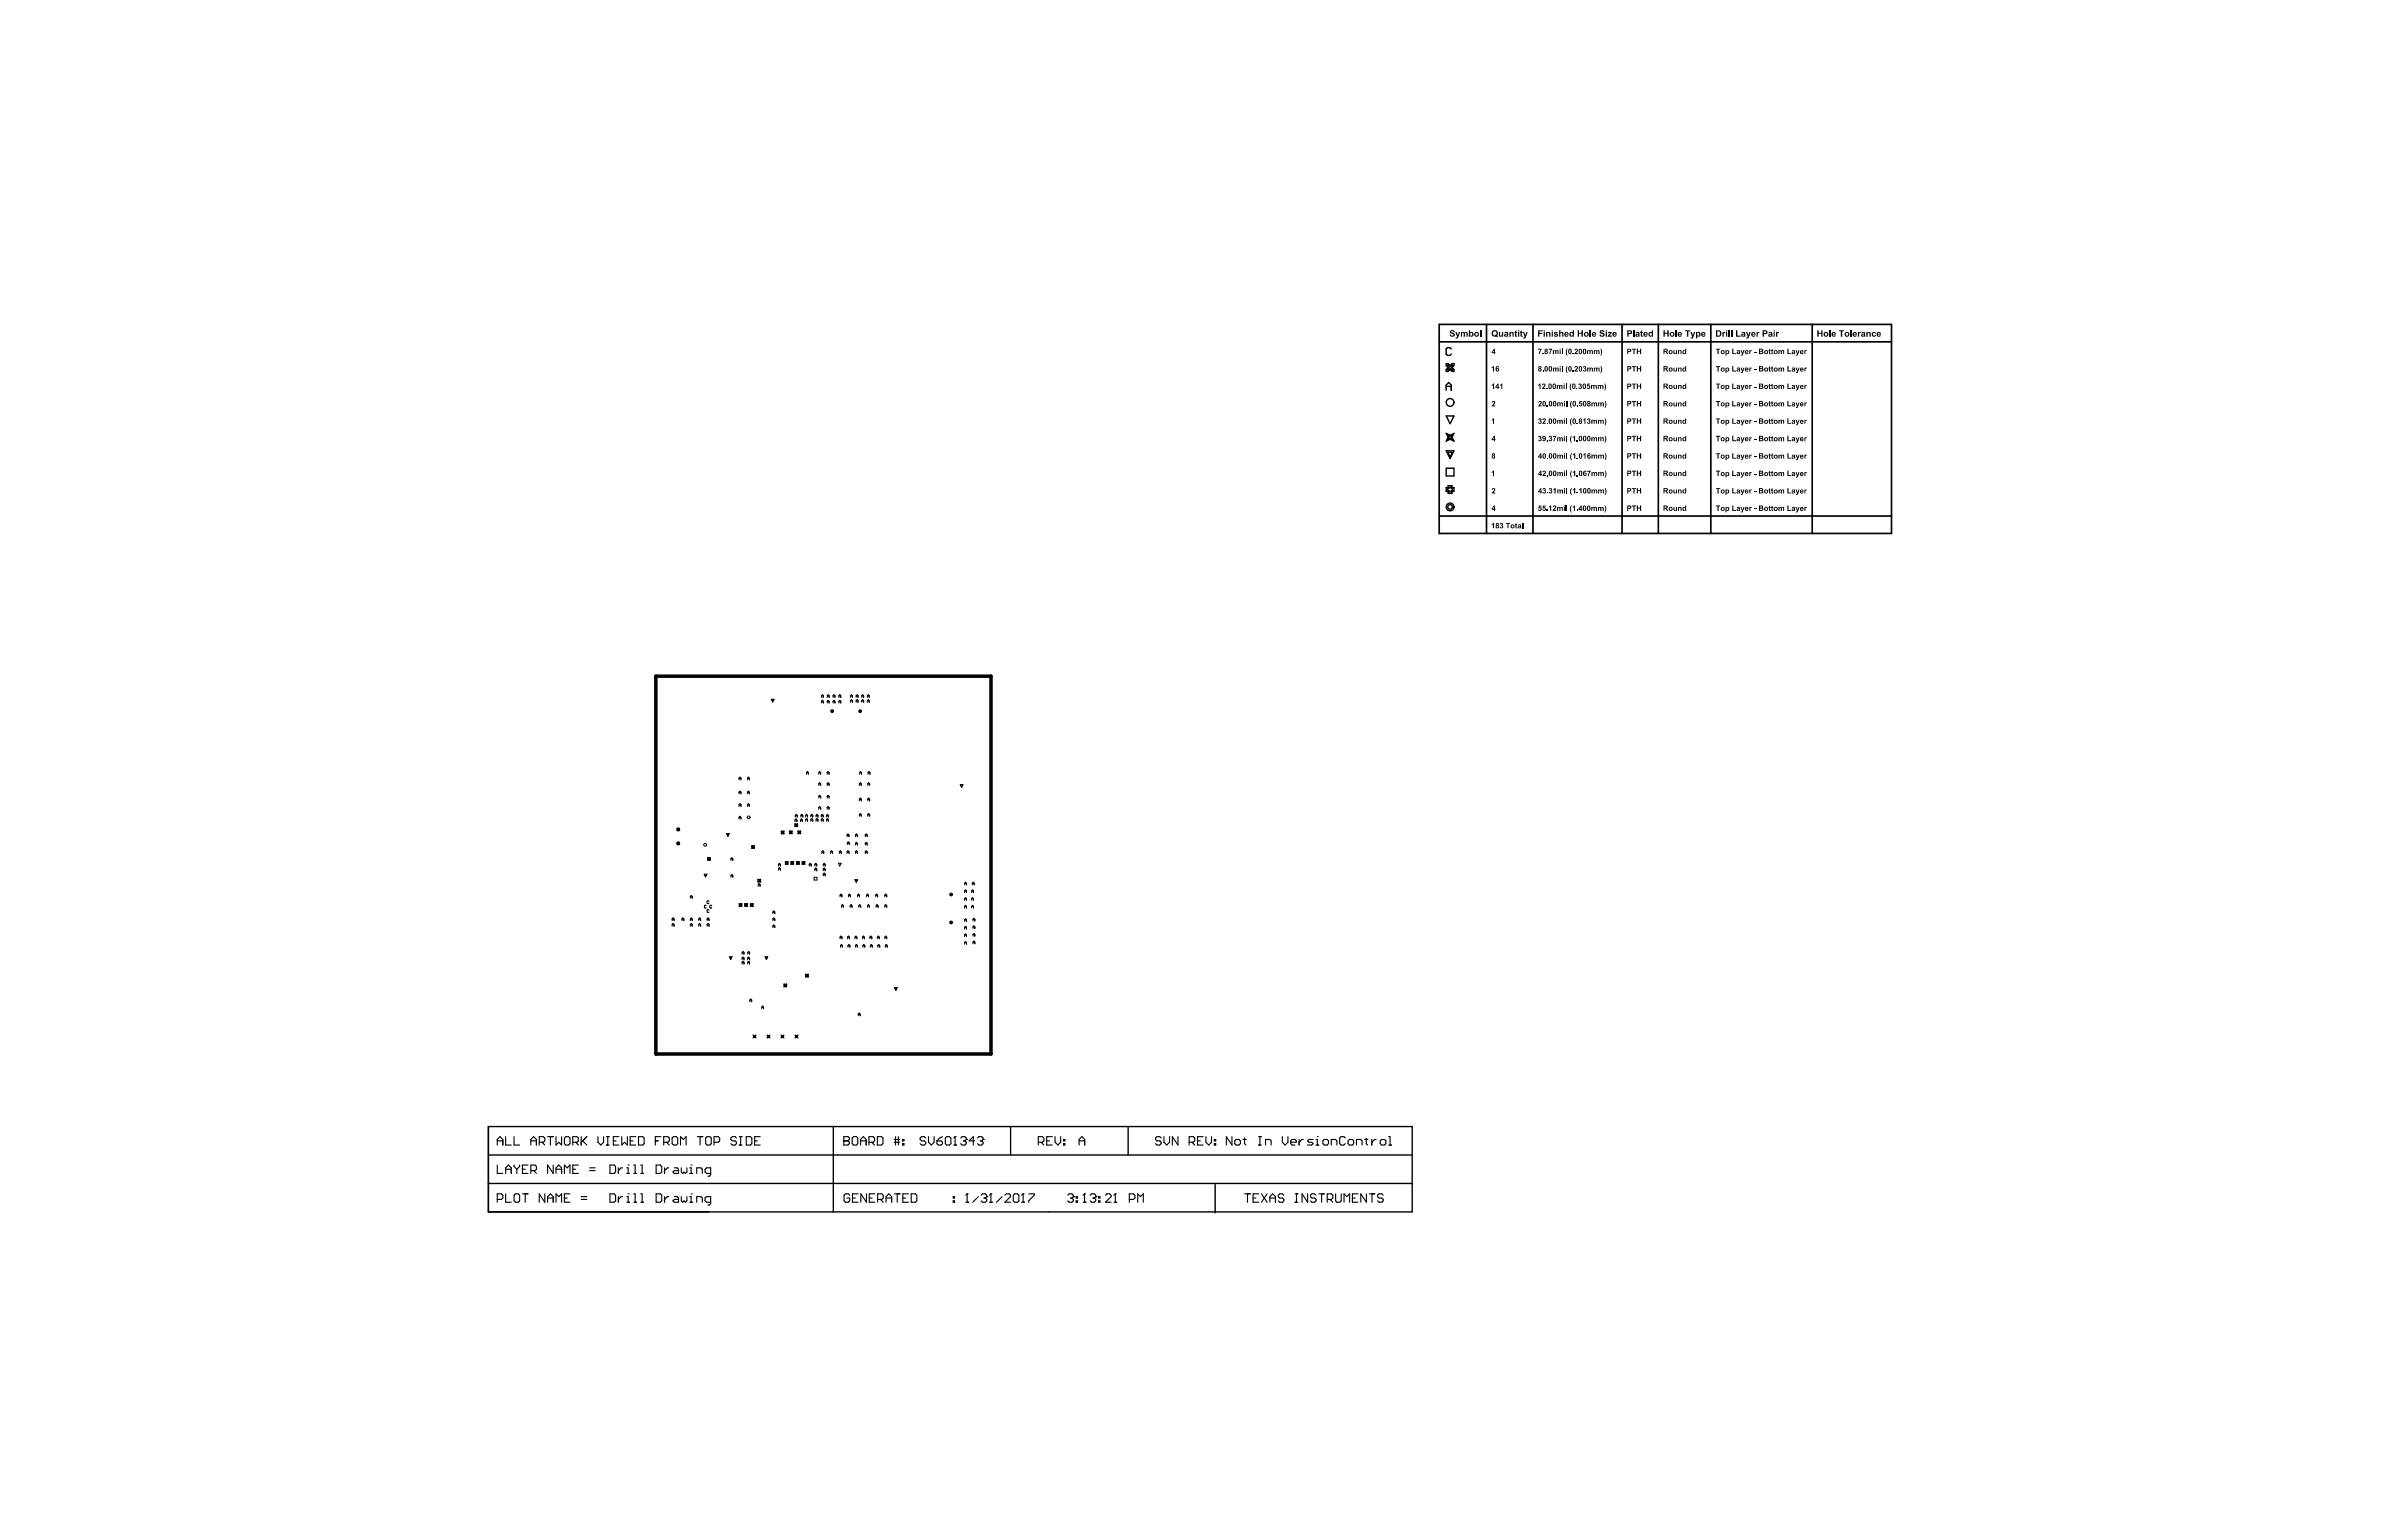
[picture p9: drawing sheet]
<svg xmlns="http://www.w3.org/2000/svg" width="432mm" height="279mm" viewBox="0 0 432 279" stroke-linecap="round" stroke-linejoin="round" font-family="sans-serif">
<path d="M118.9 122.6h60.7v68.5h-60.7z" fill="none" stroke="#000" stroke-width=".63"/>
<g fill="none" stroke="#000" stroke-width=".25">
<path d="M262.1 70.8v-1l.5-.4 .5 .4v1M262.1 70.1h1M262.2 65.9h.3l.4 .4 .3-.4h.4v.4l-.4 .3 .4 .4v.3h-.4l-.3-.3-.4 .3h-.3v-.3l.3-.4-.3-.3zM262.2 78.6l.7 .3 .7-.3-.4 .7 .4 .7-.7-.4-.7 .4 .3-.7zM262.2 75.4h1.4l-.7 1.4zM262.4 78.9l.5 .2 .4-.2-.2 .4 .2 .4-.4-.2-.5 .2 .3-.4zM262.4 66.2h.3l.2 .2 .2-.2h.2v.2l-.2 .2 .2 .3v.2h-.2l-.2-.2-.2 .2h-.3v-.2l.3-.3-.3-.2zM263.1 63.3l-.3-.3h-.4l-.3 .3v.9l.3 .2h.4l.3-.2M262.2 84.9h1.4v1.4h-1.4zM262.2 81.7h1.4l-.7 1.4zM262.4 82h.9l-.4 .9zM262.5 88.1h.7v.3h.4v.7h-.4v.4h-.7v-.4h-.3v-.7h.3z"/>
<path d="M262.7 88.3h.4v.2h.2v.5h-.2v.2h-.4v-.2h-.3v-.5h.3zM88.5 204.3v15.4h167.5v-15.4h-167.5v15.4M88.5 214.6h167.4M88.5 209.4h167.5M151.1 204.3v15.4M183.2 204.3v5.1M204.5 204.3v5.1M220.3 214.8v5.1"/>
<circle cx="262.9" cy="73" r=".7"/>
<circle cx="262.9" cy="91.9" r=".7"/>
<circle cx="262.9" cy="91.9" r=".42"/>
</g>
<g fill="none" stroke="#000" stroke-width=".2">
<path d="M90.1 206.9h1.1M90.1 207.6v-1l.5-.5 .6 .5v1M90.1 211.2v1.6h1.1M90.1 217.5h.8l.3-.3v-.5l-.3-.2h-.8v1.5M91.7 206.1v1.5h1M91.7 212.8v-1.1l.5-.5 .5 .5v1.1M91.7 216.5v1.5h1M91.7 212h1M93.2 206.1v1.5h1M93.2 216.7l.2-.2h.5l.3 .2v1l-.3 .3h-.5l-.2-.3zM93.2 211.2v.3l.5 .5M93.7 212v.8"/>
<path d="M94.2 211.2v.3l-.5 .5M94.7 216.5h1M94.7 212h.5M95.2 216.5v1.5M95.7 211.2h-1v1.6h1M96.2 206.9h1M96.2 212.3h.8l.2-.3v-.5l-.2-.3h-.8v1.6M96.2 207.6v-1l.5-.5 .5 .5v1M96.7 212.3l.5 .5M97.7 207.1h.8l.3-.2v-.6l-.3-.2h-.8v1.5M98.3 207.1l.5 .5M98.8 216.5v1.5l-1.1-1.5v1.5"/>
<path d="M99.3 206.1h1M99.3 218v-1l.5-.5 .5 .5v1M99.3 217.2h1M99.8 206.1v1.5M100.3 211.2v1.6l-1-1.6v1.6M100.8 206.1v1.5l.5-.5 .5 .5v-1.5M100.8 212.8v-1.1l.5-.5 .5 .5v1.1M100.8 218v-1.5l.5 .5 .5-.5v1.5M100.8 212h1M102.3 206.3l.3-.2h.5l.2 .2v1.1l-.2 .2h-.5l-.3-.2zM102.3 217.2h.5M102.3 212.8v-1.6l.5 .5 .5-.5v1.6"/>
<path d="M103.3 216.5h-1v1.5h1M103.8 207.1h.8l.2-.2v-.6l-.2-.2h-.8v1.5M103.8 212h.5M104.3 207.1l.5 .5M104.8 211.2h-1v1.6h1M105.4 217.5h1M105.4 217h1M105.4 206.1v1.5M105.6 206.9l.8 .7M106.4 206.1l-1 1M106.9 212.3h1M106.9 211.7h1"/>
<path d="M108.4 206.1v1l.5 .5 .5-.5v-1M109.9 207.6h.5M109.9 206.1h.5M110.2 206.1v1.5M110.6 216.5h.7l.3 .2v1l-.3 .3h-.7zM110.6 211.2h.7l.3 .3v1l-.3 .3h-.7zM111.2 206.9h.5M112.1 211.7v1.1M112.1 217v1M112.2 206.1h-1v1.5h1M112.7 206.1v1.5l.5-.5 .5 .5v-1.5M112.9 217h-.3l-.5 .5"/>
<path d="M112.9 211.7h-.3l-.5 .6M113.6 218h.5M113.6 217h.3v1M113.6 212.8h.5M113.6 211.7h.3v1.1M113.9 216.5h.1M113.9 211.2h.1M114.2 206.9h.5M114.9 216.5h.2v1.5M114.9 218h.5M114.9 212.8h.5M114.9 211.2h.2v1.6"/>
<path d="M115.2 206.1h-1v1.5h1M115.8 206.1h.7l.3 .2v1.1l-.3 .2h-.7zM116.2 216.5h.2v1.5M116.2 218h.5M116.2 212.8h.5M116.2 211.2h.2v1.6M118.8 206.9h.5M118.9 216.5h.8l.3 .2v1l-.3 .3h-.8zM118.9 211.2h.8l.3 .3v1l-.3 .3h-.8zM119.8 206.1h-1v1.5M120.3 207.1h.8l.2-.2v-.6l-.2-.2h-.8v1.5M120.5 211.7v1.1"/>
<path d="M120.5 217v1M120.8 207.1l.5 .5M121.2 217h-.2l-.5 .5M121.2 211.7h-.2l-.5 .6M122.1 206.1h.5l.3 .2v1.1l-.3 .2h-.5l-.3-.2v-1.1zM122.2 217h.5l.3 .2v.8h-.8l-.2-.3 .2-.2h.8M122.2 211.7h.5l.3 .3v.8h-.8l-.2-.3 .2-.2h.8M123.4 207.6v-1.5l.5 .5 .5-.5v1.5M123.5 217v.7l.3 .3 .2-.3 .3 .3 .2-.3v-.7M123.5 211.7v.8l.3 .3 .2-.3 .3 .3 .2-.3v-.8M125 218h.5M125 217h.3v1"/>
<path d="M125 212.8h.5M125 211.7h.3v1.1M125.3 216.5h.1M125.3 211.2h.1M126.3 218v-1h.8l.2 .2v.8M126.3 212.8v-1.1h.8l.2 .3v.8M126.4 206.1h1M126.9 206.1v1.5M127.9 206.3l.3-.2h.5l.2 .2v1.1l-.2 .2h-.5l-.3-.2zM128.8 218h-.7l-.3-.3v-.5l.3-.2h.7v1.2l-.2 .3h-.3M128.8 212.8h-.7l-.3-.3v-.5l.3-.3h.7v1.3l-.2 .3h-.3M129.4 207.1h.8l.3-.2v-.6l-.3-.2h-.8v1.5"/>
<path d="M133.5 206.3l-.3-.2h-.5l-.2 .2v.3l.2 .3h.5l.3 .2v.3l-.3 .2h-.5l-.2-.2M134 207.6h.5M134 206.1h.5M134.3 206.1v1.5M135.3 206.1h.7l.3 .2v1.1l-.3 .2h-.7zM136.8 206.9h.5M137.8 206.1h-1v1.5h1M153 206.9h.1M153 206.1h.7l.3 .2v.3l-.3 .3 .3 .2v.3l-.3 .2h-.7zM153 206.9h.7M154 216.7l-.2-.2h-.5l-.3 .2v1l.3 .3h.5l.2-.3v-.5h-.5M154.5 206.3l.2-.2h.5l.3 .2v1.1l-.3 .2h-.5l-.2-.2z"/>
<path d="M154.5 217.2h.5M155.5 216.5h-1v1.5h1M156 206.9h1M156 207.6v-1l.5-.5 .5 .5v1M157.1 216.5v1.5l-1-1.5v1.5M157.5 207.1h.8l.2-.2v-.6l-.2-.2h-.8v1.5M157.6 217.2h.5M158 207.1l.5 .5M158.6 216.5h-1v1.5h1M159 206.1h.8l.3 .2v1.1l-.3 .2h-.8zM159.1 217.5h.8l.2-.3v-.5l-.2-.2h-.8v1.5M159.6 217.5l.5 .5"/>
<path d="M160.6 217.2h1M160.6 218v-1l.5-.5 .5 .5v1M162.1 206.6h1M162.1 207.1h1M162.1 216.5h1.1M162.3 206.1v1.5M162.6 216.5v1.5M162.8 206.1v1.5M163.6 207.4h.3v.2h-.3zM163.6 206.6h.3v.3h-.3zM163.7 217.2h.5M164.7 216.5h-1v1.5h1"/>
<path d="M165.2 216.5h.7l.3 .2v1l-.3 .3h-.7zM167.8 206.3l-.2-.2h-.5l-.3 .2v.3l.3 .3h.5l.2 .2v.3l-.2 .2h-.5l-.3-.2M168.3 206.1v1l.5 .5 .5-.5v-1M169.8 206.9h.8l.3 .2v.3l-.3 .2h-.5l-.3-.2zM170.9 206.1l-.6 .2-.5 .6M171.4 206.3l.2-.2h.5l.3 .2v1.1l-.3 .2h-.5l-.2-.2zM172.8 217.7h.2v.3h-.2zM172.8 217h.2v.2h-.2zM172.9 207.6h.5M173.1 206.1h.1M173.1 206.1v1.5M173.1 206.1l-.2 .2"/>
<path d="M174.2 206.3l.2-.2h.5l.3 .2v.3M174.7 206.9h.2M174.9 206.9l.3 .2v.3l-.3 .2h-.5l-.2-.2M175.1 218h.5M175.2 206.6h.1M175.2 206.6l-.3 .3M175.3 216.5h.1M175.3 216.5v1.5M175.3 216.5l-.2 .2M176.7 206.9h-1l.7-.8v1.5M177.2 206.3l.2-.2h.6l.2 .2v.3M177.3 217l-1 1"/>
<path d="M177.7 206.9h.3M177.9 216.7l.2-.2h.5l.3 .2v.3M178 206.9l.2 .2v.3l-.2 .2h-.6l-.2-.2M178.2 206.6h.1M178.2 206.6l-.2 .3M178.4 217.2h.2M178.6 217.2l.3 .3v.2l-.3 .3h-.5l-.2-.3M178.9 217h.1M178.9 217l-.3 .2M179.4 218h.5M179.6 216.5h.1M179.6 216.5l-.2 .2"/>
<path d="M179.6 216.5v1.5M181.7 217l-1.1 1M182.2 216.7l.2-.2h.5l.3 .2v.3l-1 1h1M183.7 216.7l.2-.2h.5l.3 .2v1l-.3 .3h-.5l-.2-.3zM185.2 218h.5M185.5 216.5h.1M185.5 216.5v1.5M185.5 216.5l-.3 .2M186.5 216.5h1v.2l-1 1v.3M188.2 207.1h.8l.2-.2v-.6l-.2-.2h-.8v1.5M188.7 207.1l.5 .5M189.7 206.9h.5"/>
<path d="M190.8 206.1h-1.1v1.5h1.1M191.3 206.1v1l.5 .5 .5-.5v-1M192.8 207.4h.2v.2h-.2zM192.8 206.6h.2v.3h-.2zM193.6 216.7l.2-.2h.5l.3 .2v.3M194.1 217.2h.2M194.3 217.2l.3 .3v.2l-.3 .3h-.5l-.2-.3M194.6 217h.1M194.6 217l-.3 .2M195.1 217.7h.2v.3h-.2zM195.1 217h.2v.2h-.2zM195.6 207.6v-1l.5-.5 .5 .5v1"/>
<path d="M195.6 206.9h1M196.3 218h.6M196.6 216.5h.1M196.6 216.5v1.5M196.6 216.5l-.3 .2M197.6 216.7l.3-.2h.5l.2 .2v.3M198.1 217.2h.3M198.4 217.2l.2 .3v.2l-.2 .3h-.5l-.3-.3M198.6 217h.1M198.6 217l-.2 .2M199.1 217.7h.3v.3h-.3zM199.1 217h.3v.2h-.3z"/>
<path d="M200.4 216.7l.3-.2h.5l.2 .2v.3l-1 1h1M201.9 218h.5M202.2 216.5h.1M202.2 216.5v1.5M202.2 216.5l-.3 .2M204.7 217.5h.8l.2-.3v-.5l-.2-.2h-.8v1.5M206.2 218v-1.5l.5 .5 .6-.5v1.5M210.5 206.3l-.3-.2h-.5l-.2 .2v.3l.2 .3h.5l.3 .2v.3l-.3 .2h-.5l-.2-.2M211 206.1v1l.5 .5 .5-.5v-1M213.5 206.1v1.5l-1-1.5v1.5M215.6 207.1h.7l.3-.2v-.6l-.3-.2h-.7v1.5M216.1 207.1l.5 .5"/>
<path d="M217.1 206.9h.5M218.1 206.1h-1v1.5h1M218.6 206.1v1l.5 .5 .5-.5v-1M220.1 207.4h.3v.2h-.3zM220.1 206.6h.3v.3h-.3zM223.3 206.1v1.5l-1-1.5v1.5M224.1 206.6h.5l.2 .3v.5l-.2 .2h-.5l-.3-.2v-.5zM225.4 206.6h.5M225.6 206.3v1.1l.3 .2M225.6 216.5h1M226.1 216.5v1.5M227.2 217.2h.5"/>
<path d="M228.1 207.6h.6M228.1 206.1h.6M228.2 216.5h-1v1.5h1M228.4 206.1v1.5M228.7 216.5l1 1.5M229.4 207.6v-1h.8l.2 .3v.7M229.7 216.5l-1 1.5M230.2 217.2h1M230.2 218v-1l.5-.5 .5 .5v1M232.5 206.1v1l.5 .5 .5-.5v-1M232.7 216.7l-.2-.2h-.5l-.3 .2v.3l.3 .2h.5l.2 .3v.2l-.2 .3h-.5l-.3-.3M234 207.1h1v-.2l-.3-.3h-.5l-.2 .3v.5l.2 .2h.5"/>
<path d="M234.8 216.5h.5M234.8 218h.5M235 216.5v1.5M235.5 206.6v1M236.3 206.6h-.3l-.5 .5M237 216.5v1.5l-1-1.5v1.5M238 206.6h-.7l-.3 .3 .3 .2h.5l.2 .3-.2 .2h-.8M238.5 207.6h.5M238.5 206.6h.3v1M238.6 216.7l-.3-.2h-.5l-.2 .2v.3l.2 .2h.5l.3 .3v.2l-.3 .3h-.5l-.2-.3M238.8 206.1h.1M239.1 216.5h1"/>
<path d="M239.6 216.5v1.5M240.1 206.6h.5l.2 .3v.5l-.2 .2h-.5l-.3-.2v-.5zM240.6 217.5h.8l.2-.3v-.5l-.2-.2h-.8v1.5M241.1 217.5l.5 .5M241.3 207.6v-1h.8l.2 .3v.7M242.1 216.5v1.2l.3 .3h.5l.2-.3v-1.2M243.6 218v-1.5l.5 .5 .6-.5v1.5M243.9 206.3l-.3-.2h-.5l-.2 .2v1.1l.2 .2h.5l.3-.2M244.6 206.6h.5l.3 .3v.5l-.3 .2h-.5l-.2-.2v-.5zM245.2 217.2h.5M245.9 207.6v-1h.8l.2 .3v.7M246.2 216.5h-1v1.5h1"/>
<path d="M247.4 206.6h.5M247.7 206.3v1.1l.2 .2M247.7 216.5v1.5l-1-1.5v1.5M248.2 216.5h1M248.7 206.6v1M248.7 216.5v1.5M249.4 206.6h-.2l-.5 .5M250.5 206.6h.5l.2 .3v.5l-.2 .2h-.5l-.3-.2v-.5zM250.7 216.7l-.2-.2h-.5l-.3 .2v.3l.3 .2h.5l.2 .3v.2l-.2 .3h-.5l-.3-.3M251.7 207.6h.5M251.7 206.1h.3v1.5"/>
</g>
<g fill="none" stroke="#000" stroke-width=".18">
<path d="M139.8 126.8h.5l-.2 .5zM139.9 126.9h.3l-.1 .3zM148.9 126.5v-.4l.2-.1 .1 .1v.4M148.9 127.5v-.4l.2-.1 .1 .1v.4M148.9 127.2h.3M148.9 126.2h.3M150 127.2h.3M150 126.5v-.4l.1-.1 .2 .1v.4M150 127.5v-.4l.1-.1 .2 .1v.4M150 126.2h.3M151 127.2h.4M151 126.5v-.4l.2-.1 .2 .1v.4"/>
<path d="M151 127.5v-.4l.2-.1 .2 .1v.4M151 126.2h.4M152.1 127.2h.3M152.1 126.5v-.4l.1-.1 .2 .1v.4M152.1 127.5v-.4l.1-.1 .2 .1v.4M152.1 126.2h.3M154.2 126.5v-.4l.2-.1 .1 .1v.4M154.2 127.3v-.3l.2-.2 .1 .2v.3M154.2 127.1h.3M154.2 126.2h.3M155.2 126.5v-.4l.2-.1 .1 .1v.4M155.2 127.1h.3"/>
<path d="M155.2 126.2h.3M155.2 127.3v-.3l.2-.2 .1 .2v.3M156.2 127.1h.4M156.2 126.5v-.4l.2-.1 .2 .1v.4M156.2 127.3v-.3l.2-.2 .2 .2v.3M156.2 126.2h.4M157.2 127.1h.4M157.2 126.2h.4M157.2 126.5v-.4l.2-.1 .2 .1v.4M157.2 127.3v-.3l.2-.2 .2 .2v.3M122.7 150.3l.4-.2 .1 .4-.4 .1zM122.7 152.8l.4-.1 .1 .4-.4 .1z"/>
<path d="M122.9 150.2l.2 .1-.1 .2h-.2zM122.9 152.8h.2l-.1 .3-.2-.1zM127.6 158.5h.6l-.3 .5zM127.7 158.6h.3l-.1 .3zM128.2 155.5l.3 .1 .3-.1-.2 .2 .2 .3-.3-.1-.3 .1 .2-.3zM128.4 155.6h.3v.3h-.3zM131.7 151.1h.5l-.2 .6zM131.8 151.2h.3l-.1 .4zM132.5 156v-.3l.2-.2 .1 .2v.3M132.5 159.1v-.4l.2-.1 .1 .1v.4M132.5 155.8h.3M132.5 158.8h.3"/>
<path d="M134 141.4v-.3l.1-.2 .2 .2v.3M134 143.9v-.3l.1-.2 .2 .2v.3M134 146.2v-.3l.1-.2 .2 .2v.3M134 148.5v-.3l.1-.2 .2 .2v.3M134 148.3h.3M134 146h.3M134 143.7h.3M134 141.2h.3M135.5 141.4v-.3l.2-.2 .1 .2v.3M135.5 143.9v-.3l.2-.2 .1 .2v.3M135.5 146.2v-.3l.2-.2 .1 .2v.3M135.5 146h.3"/>
<path d="M135.5 143.7h.3M135.5 141.2h.3M136.4 153.4v.3M136.5 153.5l.3-.2-.2 .3 .2 .2-.3-.1M136.7 153.5l-.4-.2 .1 .3-.1 .2 .4-.1M137.4 159.4l.2 .2 .2-.1-.1 .2 .2 .2-.3-.1-.2 .1 .1-.2zM137.6 159.5l-.1 .3h.3M137.6 159.6l.3-.2-.1 .3M141.1 157v-.3l.2-.2 .2 .2v.3M141.1 156.8h.4M141.1 157.8v-.3l.2-.2 .2 .2v.3M141.1 157.5h.4"/>
<path d="M141.6 150.7l.3 .1 .2-.1-.1 .2 .1 .3-.2-.1-.3 .1 .1-.3zM141.7 150.8h.3v.3h-.3zM142.5 156.3l.1 .1 .3-.2-.2 .3 .2 .2-.3-.1-.2 .1 .1-.2zM142.6 156.3l-.2-.1 .1 .3M142.7 156.3l.1 .3h-.3M143.3 150.8v.3M143.3 150.8l.3-.1-.2 .2 .2 .3-.3-.2M143.4 156.2l.2 .1 .3-.1-.2 .3 .1 .1h-.2l-.2 .1 .1-.2zM143.5 150.8l-.4-.1 .1 .2-.1 .3 .4-.2M143.8 156.5l.1 .2-.3-.1M143.8 156.4l-.3-.1v.3M144.1 149v-.4l.2-.1 .2 .1v.4"/>
<path d="M144.1 148.7h.4M144.2 148.2v-.4l.1-.2 .2 .2v.4M144.2 147.9h.3M144.2 149.5h.1l.3-.1-.1 .2 .1 .3-.3-.1-.2 .1 .2-.3zM144.3 149.5l-.2-.1 .1 .2M144.4 156.2l.2 .1 .3-.1-.1 .3 .1 .2-.3-.1-.2 .1 .1-.2zM144.4 149.5l.1 .3-.3-.1M144.5 156.3h.3v.3h-.3zM144.6 150.7l.3 .1 .2-.1-.1 .2 .1 .3-.2-.2-.3 .2 .2-.3zM144.7 151l.1 .1M144.8 150.8h-.1M145 150.8h.1"/>
<path d="M145 151v.1M145.1 148.7h.3M145.1 149v-.4l.2-.1 .1 .1v.4M145.2 148.2v-.4l.1-.2 .2 .2v.4M145.2 147.9h.3M145.4 156.2l.3 .1 .2-.1-.1 .3 .1 .2-.2-.1h-.2l.1-.1zM145.5 156.4l.3-.1-.1 .3M145.5 156.5l-.1 .2 .3-.1M146.1 148.2v-.4l.1-.2 .2 .2v.4M146.1 147.9h.3M146.1 148.9v-.3l.1-.2 .2 .2v.3M146.1 148.7h.3"/>
<path d="M146.2 140.4v-.3l.2-.2 .1 .2v.3M146.2 140.1h.3M146.7 157v-.3l.2-.2 .1 .2v.3M146.7 156.8h.3M147 147.9h.3M147 148.2v-.4l.2-.2 .1 .2v.4M147 148.7h.3M147 148.9v-.3l.2-.2 .1 .2v.3M147.6 159.1h.5v.5h-.5zM147.7 157v-.3l.2-.2 .2 .2v.3M147.7 157.9v-.3l.2-.2 .2 .2v.3M147.7 157.6h.4"/>
<path d="M147.7 156.8h.4M147.9 148.2v-.4l.2-.2 .2 .2v.4M147.9 147.9h.4M147.9 148.9v-.3l.2-.2 .2 .2v.3M147.9 148.7h.4M148.4 144.7v-.3l.2-.2 .2 .2v.3M148.4 140.1h.4M148.4 140.4v-.3l.2-.2 .2 .2v.3M148.4 142.4v-.3l.2-.2 .2 .2v.3M148.4 146.7v-.3l.2-.2 .2 .2v.3M148.4 142.2h.4M148.4 146.5h.4"/>
<path d="M148.4 144.5h.4M148.9 148.9v-.3l.1-.2 .2 .2v.3M148.9 147.9h.3M148.9 148.2v-.4l.1-.2 .2 .2v.4M148.9 148.7h.3M149 154.8v-.4l.2-.2 .1 .2v.4M149 154.5h.3M149.2 157.6h.4M149.2 157v-.3l.2-.2 .2 .2v.3M149.2 157.9v-.3l.2-.2 .2 .2v.3M149.2 158.8v-.3l.2-.2 .2 .2v.3M149.2 156.8h.4"/>
<path d="M149.2 158.6h.4M149.8 148.9v-.3l.2-.2 .2 .2v.3M149.8 147.9h.4M149.8 148.2v-.4l.2-.2 .2 .2v.4M149.8 148.7h.4M149.9 140.4v-.3l.2-.2 .2 .2v.3M149.9 140.1h.4M149.9 142.2h.4M149.9 142.4v-.3l.2-.2 .2 .2v.3M149.9 144.7v-.3l.2-.2 .2 .2v.3M149.9 146.7v-.3l.2-.2 .2 .2v.3M149.9 146.5h.4"/>
<path d="M149.9 144.5h.4M150.6 154.5h.3M150.6 154.8v-.4l.1-.2 .2 .2v.4M152 156.5h.5l-.3 .5zM152.2 154.5h.3M152.2 154.8v-.4l.1-.2 .2 .2v.4M153.6 154.8v-.4l.1-.2 .2 .2v.4M153.6 154.5h.3M153.6 151.7v-.3l.1-.2 .2 .2v.3M153.6 151.5h.3M153.6 152.9h.3M153.6 153.1v-.3l.2-.2 .1 .2v.3"/>
<path d="M155 159.5h.5l-.3 .5zM155.1 159.6h.3l-.2 .3zM155.1 153h.3M155.1 153.2v-.3l.1-.2 .2 .2v.3M155.1 154.5h.3M155.1 151.7v-.3l.1-.2 .2 .2v.3M155.1 154.8v-.4l.1-.2 .2 .2v.4M155.1 151.5h.3M155.8 142.2h.3M155.8 142.4v-.3l.2-.2 .1 .2v.3M155.8 145.2v-.3l.2-.2 .1 .2v.3M155.8 148v-.3l.2-.2 .1 .2v.3"/>
<path d="M155.8 147.7h.3M155.8 145h.3M155.8 140.4v-.3l.2-.2 .2 .2v.3M155.8 140.1h.4M156.8 153h.4M156.8 151.7v-.3l.2-.2 .2 .2v.3M156.8 154.5h.4M156.8 151.5h.4M156.8 153.2v-.3l.2-.2 .2 .2v.3M156.8 154.8v-.4l.2-.2 .2 .2v.4M157.3 145.2v-.3l.2-.2 .1 .2v.3M157.3 142.2h.3"/>
<path d="M157.3 148v-.3l.2-.2 .1 .2v.3M157.3 147.7h.3M157.3 145h.3M157.3 142.4v-.3l.2-.2 .1 .2v.3M157.4 140.4v-.3l.1-.2 .2 .2v.3M157.4 140.1h.3M174.1 142.3h.5l-.3 .5zM174.2 142.4h.3l-.2 .3zM121.8 166.9v-.3l.2-.2 .2 .2v.3M121.8 167.9v-.3l.2-.2 .2 .2v.3M121.8 167.7h.4M121.8 166.7h.4"/>
<path d="M123.6 166.9v-.3l.2-.2 .2 .2v.3M123.6 166.7h.4M125.1 167.9v-.3l.2-.2 .2 .2v.3M125.1 167.7h.4M125.1 166.7h.4M125.1 162.9v-.4l.2-.1 .2 .1v.4M125.1 166.9v-.3l.2-.2 .2 .2v.3M125.1 162.6h.4M126.7 167.7h.3M126.7 166.7h.3M126.7 166.9v-.3l.1-.2 .2 .2v.3M126.7 167.9v-.3l.1-.2 .2 .2v.3"/>
<path d="M128 164.2h-.3l.1 .4h.2M128.2 167.7h.3M128.2 166.7h.3M128.2 166.9v-.3l.2-.2 .1 .2v.3M128.2 167.9v-.3l.2-.2 .1 .2v.3M128.5 163.4h-.3v.4h.3M128.5 165h-.3v.4h.3M129 164.2h-.3l.1 .4h.2M132.2 173.5h.5l-.2 .5zM132.3 173.6h.3l-.1 .3zM134.1 163.9l.1 .1 .3-.2-.1 .3 .1 .2-.3-.1-.2 .1 .2-.2zM134.2 164l-.2-.2 .1 .3"/>
<path d="M134.3 163.9l.1 .3h-.3M134.5 173v-.3l.2-.2 .2 .2v.3M134.5 174v-.3l.2-.2 .2 .2v.3M134.5 174.8v-.3l.2-.2 .2 .2v.3M134.5 174.5h.4M134.5 173.8h.4M134.5 172.8h.4M135.1 164l.4-.2-.2 .4M135.1 164.2h.1M135.3 164l-.3-.2 .2 .3-.2 .2 .3-.1 .2 .1-.1-.2M135.3 163.9l.1 .1M135.5 174.5h.4"/>
<path d="M135.5 173v-.3l.2-.2 .2 .2v.3M135.5 173.8h.4M135.5 172.8h.4M135.5 174v-.3l.2-.2 .2 .2v.3M135.5 174.8v-.3l.2-.2 .2 .2v.3M136.2 163.9v.3M136.3 164l.2-.2-.2 .3 .2 .2-.2-.1M136.4 164l-.4-.2 .1 .3-.1 .2 .4-.1M137.4 160.7v-.3l.2-.2 .2 .2v.3M137.4 160.5h.4M138.7 173.5h.5l-.3 .5zM138.8 173.6h.3l-.2 .3z"/>
<path d="M140.1 166.7h.3M140.1 165.7v-.4l.2-.1 .1 .1v.4M140.1 166.9v-.3l.2-.2 .1 .2v.3M140.1 168.2v-.3l.2-.2 .1 .2v.3M140.1 167.9h.3M140.1 165.4h.3M142.1 178.4l.3 .1 .2-.1-.1 .3 .1 .2-.2-.1-.3 .1 .1-.2zM142.2 178.5h.3v.3h-.3zM146.2 176.7l-.2 .5 .3-.2 .2 .2-.1-.3 .1-.3-.2 .2-.3-.2 .2 .3M146.4 176.7v.4l-.3-.1M152.3 162.6v-.3l.2-.2 .1 .2v.3M152.3 170.2v-.3l.2-.2 .1 .2v.3"/>
<path d="M152.3 170h.3M152.3 162.4h.3M152.4 171.8v-.4l.1-.2 .2 .2v.4M152.4 171.5h.3M152.5 164.5v-.3l.2-.2 .2 .2v.3M152.5 164.3h.4M153.6 170h.4M153.6 170.2v-.3l.2-.2 .2 .2v.3M153.7 171.5h.4M153.7 171.8v-.4l.2-.2 .2 .2v.4M153.8 162.4h.3M153.8 162.6v-.3l.2-.2 .1 .2v.3"/>
<path d="M154.1 164.3h.3M154.1 164.5v-.3l.2-.2 .1 .2v.3M155 170h.3M155 170.2v-.3l.2-.2 .1 .2v.3M155.1 171.5h.3M155.1 171.8v-.4l.1-.2 .2 .2v.4M155.5 162.4h.3M155.5 162.6v-.3l.1-.2 .2 .2v.3M155.7 164.3h.3M155.7 164.5v-.3l.2-.2 .1 .2v.3M156.3 170h.4M156.3 170.2v-.3l.2-.2 .2 .2v.3"/>
<path d="M156.4 171.5h.4M156.4 171.8v-.4l.2-.2 .2 .2v.4M157.1 162.4h.3M157.1 162.6v-.3l.2-.2 .1 .2v.3M157.3 164.3h.3M157.3 164.5v-.3l.1-.2 .2 .2v.3M157.7 170.2v-.3l.2-.2 .1 .2v.3M157.7 170h.3M157.8 171.5h.3M157.8 171.8v-.4l.1-.2 .2 .2v.4M158.8 162.4h.3M158.8 162.6v-.3l.1-.2 .2 .2v.3"/>
<path d="M158.8 164.3h.4M158.8 164.5v-.3l.2-.2 .2 .2v.3M159 170h.4M159 170.2v-.3l.2-.2 .2 .2v.3M159.1 171.5h.4M159.1 171.8v-.4l.2-.2 .2 .2v.4M160.4 170h.3M160.4 164.3h.3M160.4 162.4h.3M160.4 162.6v-.3l.2-.2 .1 .2v.3M160.4 164.5v-.3l.2-.2 .1 .2v.3M160.4 170.2v-.3l.2-.2 .1 .2v.3"/>
<path d="M160.5 171.5h.3M160.5 171.8v-.4l.2-.2 .1 .2v.4M162.1 179.1h.5l-.2 .5zM162.2 179.2h.3l-.1 .3zM174.9 160.5v-.4l.1-.1 .2 .1v.4M174.9 161.9v-.4l.1-.2 .2 .2v.4M174.9 163.3v-.4l.1-.2 .2 .2v.4M174.9 164.6v-.3l.1-.2 .2 .2v.3M174.9 167.1v-.4l.1-.1 .2 .1v.4M174.9 168.5v-.4l.1-.2 .2 .2v.4M174.9 169.8v-.3l.1-.2 .2 .2v.3M174.9 171.2v-.3l.1-.2 .2 .2v.3"/>
<path d="M174.9 169.6h.3M174.9 168.2h.3M174.9 164.4h.3M174.9 161.6h.3M174.9 160.2h.3M174.9 166.8h.3M174.9 171h.3M174.9 163h.3M176.1 164.4h.4M176.1 161.6h.4M176.1 161.9v-.4l.2-.2 .2 .2v.4M176.1 163.3v-.4l.2-.2 .2 .2v.4"/>
<path d="M176.1 164.6v-.3l.2-.2 .2 .2v.3M176.1 163h.4M176.3 160.5v-.4l.1-.1 .2 .1v.4M176.3 160.2h.3M176.4 167v-.3l.2-.2 .1 .2v.3M176.4 168.4v-.4l.2-.1 .1 .1v.4M176.4 169.8v-.4l.2-.2 .1 .2v.4M176.4 171.1v-.3l.2-.2 .1 .2v.3M176.4 169.5h.3M176.4 168.1h.3M176.4 166.7h.3M176.4 170.9h.3"/>
<path d="M135.9 181.6v-.3l.2-.2 .2 .2v.3M135.9 181.4h.4M136.5 187.7l.3 .1 .2-.1-.1 .2 .1 .3-.2-.1-.3 .1 .1-.3zM136.6 187.8h.3v.3h-.3zM138.1 182.9v-.3l.1-.2 .2 .2v.3M138.1 182.7h.3M139.1 187.7l.2 .1 .3-.1-.2 .2 .2 .3-.3-.1-.2 .1 .1-.3zM139.2 187.8h.3v.3h-.3zM141.6 187.7l.2 .1 .3-.1-.1 .2 .1 .3-.3-.1-.2 .1 .1-.3zM141.7 187.8h.3v.3h-.3zM144.1 187.7l.3 .1 .2-.1-.1 .2 .1 .3-.2-.1-.3 .1 .2-.3zM144.2 187.8h.3v.3h-.3z"/>
<path d="M155.6 184.2v-.4l.1-.1 .2 .1v.4M155.6 183.9h.3"/>
<circle cx="150.9" cy="128.9" r=".25"/>
<circle cx="150.9" cy="128.9" r=".15"/>
<circle cx="155.9" cy="128.9" r=".25"/>
<circle cx="155.9" cy="128.9" r=".15"/>
<circle cx="127.8" cy="153.2" r=".25"/>
<circle cx="135.7" cy="148.2" r=".25"/>
<circle cx="172.4" cy="162.2" r=".25"/>
<circle cx="172.4" cy="167.3" r=".25"/>
<circle cx="172.4" cy="162.2" r=".15"/>
<circle cx="172.4" cy="167.3" r=".15"/>
</g>
<path d="M260.9 58.8h82v37.9h-82zM269.5 58.8v37.9M277.9 58.8v37.9M294 58.8v37.9M300.6 58.8v37.9M310.1 58.8v37.9M328.5 58.8v37.9M260.9 62h82M260.9 93.6h82" fill="none" stroke="#000" stroke-width=".3"/>
<g fill="#000">
<path d="M282.6 59.9h.3v.4l.2-.1 .3 .1v.8h-.2l-.1-.8-.2 .2v.6h-.3zM262.9 60l.5-.1 .2 .1 .1 .2h-.2l-.2-.2-.3 .1 .1 .1 .6 .3-.1 .5-.5 .1-.2-.2-.1-.2 .2-.1 .2 .3 .3-.1-.1-.2-.5-.2zM263.8 60.2h.3l.2 .6 .2-.6h.2l-.4 1-.2 .2h-.2v-.2l.2-.1zM264.8 60.2h.2v.1l.3-.1 .2 .1 .4-.1 .2 .2v.7h-.3l-.1-.8-.1 .2v.6h-.3v-.6a.17 .17 0 0 0-.2-.1 .17 .17 0 0 0-.1 .2v.5h-.2zM268.3 59.9h.2v1.2h-.2zM270.4 76.1l.4-.3v1h-.2v-.7l-.2 .2zM270.4 66.6l.4-.2v1h-.2v-.7l-.2 .1zM270.4 69.8l.4-.3v1h-.2v-.7l-.2 .2zM270.5 72.8l.3-.1 .2 .2v.3l-.3 .3h.4v.2h-.7l.5-.6-.1-.2-.4 .1zM271.7 60.2h.2l.2 .7 .2-.1v-.6h.2v.9h-.2v-.2l-.2 .2-.3-.1zM272.2 69.5h.1v1h-.1v-.7l-.3 .2zM273.6 60.2h.2v.1l.3-.1 .3 .1v.8h-.2l-.1-.8-.2 .2v.6h-.3z"/>
<path d="M274.6 60l.3-.1v.3h.1v.2h-.1v.5l.1-.1v.3l-.4-.1v-.6h-.1zM275.6 60l.3-.1v.3h.1v.2h-.1l.1 .7-.3-.1-.1-.6h-.1zM276.1 60.2h.2l.2 .6 .2-.6h.2l-.3 1-.2 .2h-.3v-.2l.3-.1zM278.9 75.9l.3-.1 .2 .2-.1 .3 .2 .3-.2 .2h-.3l-.2-.2h.2l.2 .1 .1-.1v-.2h-.2l.1-.4-.3 .1zM278.8 59.9h.8v.2h-.5v.2h.5v.2h-.5v.6h-.3zM278.9 79.1l.2-.1 .3 .1-.1 .4 .2 .2-.1 .3-.5-.1-.1-.1 .4 .1 .1-.2-.2-.2 .1-.3-.3 .1zM278.8 63.2h.7l-.4 1-.1-.1 .3-.7h-.5zM278.8 69.8l.5-.3v1h-.2v-.7l-.3 .2zM279 72.7l.4 .1 .1 .3-.4 .4h.4v.2h-.7l.5-.6a.14 .14 0 0 0 0-.2 .14 .14 0 0 0-.2 0l-.2 .1zM279.6 64h.2v.2h-.2zM279.6 67.2h.2v.2h-.2zM279.6 69.7l.3-.2 .2 .2v.3l-.3 .3h.4v.2h-.7l.5-.6-.1-.2-.2 .2-.2-.1z"/>
<path d="M279.7 75.9l.2-.1 .3 .1v.4l-.4 .4h.4v.1h-.6l.4-.6v-.2l-.4 .1zM280.3 70.3h.2v.2h-.2zM280.4 76.7h.2v.1h-.2zM280.4 73.5h.2v.2h-.2zM280.8 79.1l.3-.1 .2 .2-.1 .3 .2 .3-.2 .2-.5-.2 .2-.1 .2 .2 .1-.2-.1-.2h-.1l.1-.3-.4 .1zM280.7 63.2h.7l-.4 1h-.1v-.2l.2-.6h-.4zM280.3 60.2h.2v.1l.3-.1 .2 .1 .1 .8h-.3v-.6l-.1-.2-.2 .2v.6h-.2zM281.5 79h.6l-.3 1h-.2v-.1l.3-.7h-.4zM281.5 63.5l.2 .1 .7-.1 .1 .7h-.1l-.1-.6-.2 .1v.5h-.2v-.6l-.2 .1v.5h-.2zM281.5 66.7l.2 .1 .1-.2 .3 .2 .4-.1 .1 .7h-.2v-.5a.14 .14 0 0 0-.2-.1 .14 .14 0 0 0-.1 .2v.4h-.2v-.6h-.1l-.1 .6h-.2zM281.8 60.2l.6 .1v.1h-.2h-.3l.5 .3-.1 .3-.4 .1-.2-.2-.1-.1h.6l-.5-.2zM282.2 69.8l.2 .1 .8-.1v.7h-.1l-.1-.6-.2 .1v.5h-.2v-.6l-.2 .1v.5h-.2z"/>
<path d="M282.3 76.1l.1 .1 .8-.1 .1 .7h-.2l-.1-.5-.1 .1v.4h-.2l-.1-.5-.1 .1v.4h-.2zM282.3 79.3l.1 .1 .2-.1 .3 .1 .3-.1 .1 .7h-.2v-.5a.14 .14 0 0 0-.2 0 .14 .14 0 0 0 0 .2v.3h-.2v-.6h-.2v.6h-.2zM282.3 73l.2 .1 .1-.1 .3 .1 .3-.1 .1 .7h-.2v-.6l-.2 .1v.5h-.2v-.5a.14 .14 0 0 0-.2-.1 .14 .14 0 0 0 0 .2v.4h-.2zM283.1 63.2h.2v1h-.2zM283.1 66.4h.2v1h-.2zM283.8 69.6h.2v.9h-.2zM283.9 75.9h.2v.9h-.2zM283.9 72.7h.2v1h-.2zM284.1 63.2h.1l-.2 .6 .2 .7-.2-.1-.2-.6zM284 66.4h.2l-.2 .4 .2 .8h-.2l-.1-.4zM284.7 69.6l.2-.1-.2 .6 .2 .7-.2-.1-.2-.5zM284.8 75.8h.1l-.1 .5 .1 .8h-.1l-.2-.4v-.4z"/>
<path d="M284.8 72.7h.2l-.2 .5 .1 .8h-.1l-.2-.6zM285.1 64h.2v.2h-.2zM285.1 67.2h.2v.2h-.2zM285.8 70.3h.2v.2h-.2zM285.8 76.7h.2v.1h-.2zM285.9 73.5h.1v.2h-.1zM286 59.9h.2v.4h.5v-.4h.2v1.2h-.2v-.6h-.5v.6h-.2zM285.5 63.3l.2-.1 .3 .1v.4l-.3 .3h.3v.2h-.6l.5-.6-.1-.2-.4 .1zM285.5 66.4h.3l.2 .1v.3l-.3 .4h.4v.2h-.7l.5-.7-.1-.2-.4 .2zM286.2 69.6h.3l.2 .1-.1 .3 .2 .3-.2 .2h-.3l-.2-.1v-.1l.2-.1 .1 .2 .2-.1v-.2h-.2l.1-.4-.4 .1zM286.3 72.7h.5v.2h-.3l-.1 .2h.3l.1 .2-.2 .4-.4-.2 .2-.1 .2 .1 .1-.1-.1-.2h-.4zM287 66.5l.3-.1 .2 .3a.14 .14 0 0 0-.1 .1 .14 .14 0 0 0 .2 .2l-.1 .3h-.5l-.1-.2h.5v-.2h-.2l.1-.3h-.4z"/>
<path d="M287.2 75.8h.2v1h-.2v-.7l-.2 .2zM287.8 69.6h.4v.1h-.3v.2h.2l.2 .2v.3l-.3 .1h-.3l-.1-.2h.5l-.1-.3-.3 .1zM287.8 75.9l.2-.1 .3 .2-.2 .3 .2 .3-.2 .2h-.2l-.2-.2h.2l.1 .1 .1-.1v-.2h-.2l.2-.4-.4 .1zM287.7 63.5l.2 .1 .8-.1v.7h-.1l-.1-.6-.2 .2v.4h-.2v-.6l-.2 .1v.5h-.2zM287.7 66.7l.2 .1 .2-.2 .2 .2 .3-.1 .1 .7h-.1l-.1-.6-.2 .1v.5h-.2v-.6a.14 .14 0 0 0-.2 0 .14 .14 0 0 0 0 .2v.4h-.2zM288.2 59.9h.2v1.2h-.2zM288.4 69.8l.2 .1 .8-.1 .1 .7h-.2l-.1-.6-.2 .2v.4h-.2v-.6l-.2 .1v.5h-.2zM288.5 76.1l.1 .1 .8-.1 .1 .7h-.2v-.5h-.2v.5h-.2l-.1-.5h-.1v.5h-.2zM288.5 79.3l.1 .1 .2-.1 .3 .1 .3-.1 .1 .7h-.2v-.6l-.2 .1v.5h-.2v-.5a.14 .14 0 0 0-.2-.1 .15 .15 0 0 0 0 .3v.3h-.2zM288.5 73l.2 .1 .1-.1 .3 .1 .3-.1 .1 .7h-.2v-.6l-.2 .1v.5h-.2v-.6l-.2 .1v.5h-.2zM288.9 63.5l.2 .1 .8-.1 .1 .7h-.2l-.1-.6-.2 .1v.5h-.1l-.1-.6-.2 .2v.4h-.2zM288.9 66.7l.2 .1 .2-.2 .2 .2 .4-.1 .1 .7h-.2l-.1-.6h-.1l-.1 .6h-.1l-.1-.6h-.2v.6h-.2z"/>
<path d="M289.6 69.8l.2 .1 .7-.1 .2 .7h-.2l-.1-.6-.2 .1v.5h-.1l-.1-.6-.2 .2v.4h-.2zM289.7 76.1l.2 .1 .7-.1 .1 .7h-.2l-.1-.5-.1 .1v.4h-.2l-.1-.5h-.1v.5h-.2zM289.7 79.3l.2 .1 .1-.1 .3 .1 .3-.1 .1 .7h-.2v-.6l-.2 .1v.5h-.2v-.6l-.2 .1v.5h-.2zM289.7 73l.2 .1 .1-.1 .3 .1 .3-.1 .2 .7h-.3v-.5a.14 .14 0 0 0-.1-.1 .14 .14 0 0 0-.1 .2v.4h-.2v-.6h-.1l-.1 .6h-.2zM290 60l.6-.1 .3 .3h-.3l-.2-.2a.17 .17 0 0 0-.2 .2 .17 .17 0 0 0 .3 .1l.4 .2v.3l-.3 .3-.4-.1-.3-.3 .3-.1 .2 .3 .2-.3-.5-.2zM290.1 63.2h.1l.2 .4v.5l-.2 .4h-.1l.1-.4zM290.1 66.4h.1l.2 .6-.2 .6h-.1l.1-.4zM290.8 69.5l.2 .1 .1 .4v.5l-.2 .3h-.1l.2-.4zM290.9 75.8l.1 .1 .2 .6-.2 .6h-.1l.1-.4zM290.9 72.7h.2l.1 .4-.2 .9h-.1l.1-.5zM291.5 60.2h.7l-.5 .6h.5v.3h-.8v-.2l.5-.5h-.4zM296.1 59.9h.2v1.2h-.2z"/>
<path d="M295.8 75.9h.8v.1h-.3v.8h-.2v-.8h-.3zM295.8 66.4h.8v.2h-.3v.8h-.2v-.8h-.3zM295.8 72.7h.8v.2h-.3v.8h-.2v-.8h-.3zM295.8 69.6h.8v.1h-.3v.8h-.2v-.8h-.3zM295.8 63.2h.8v.2h-.3v.8h-.2v-.8h-.3zM296.7 75.9h.2v.4h.4v-.4h.2v.9h-.2v-.4h-.4v.4h-.2zM296.7 66.4h.2v.4h.4v-.4h.2v1h-.2v-.5h-.4v.5h-.2zM296.7 72.7h.2v.4h.4v-.4h.2v1h-.2v-.4h-.4v.4h-.2zM296.7 69.6h.2v.3h.4v-.3h.2v.9h-.2v-.4h-.4v.4h-.2zM296.7 63.2h.2v.4h.4v-.4h.2v1h-.2v-.4h-.4v.4h-.2zM297.4 60l.2-.1v.3h.2v.2h-.2v.4h.2v.3l-.4-.1v-.6h-.1zM301.6 59.9h.2v.4h.4v-.4h.3v1.2h-.3v-.6h-.4v.6h-.2z"/>
<path d="M303.7 59.9h.2v1.2h-.2zM303.4 76.1h.1v.4a.17 .17 0 0 0 .2 .2 .17 .17 0 0 0 .1-.3v-.3h.2v.7l-.2-.1-.3 .1zM303.4 66.7h.1l.1 .5 .2-.1v-.4h.2v.7h-.2v-.2l-.1 .2-.3-.1zM303.4 73h.1l.1 .6 .2-.1v-.5h.2v.7h-.2v-.1l-.1 .1-.3-.1zM303.4 69.8h.1v.4a.17 .17 0 0 0 .2 .2 .17 .17 0 0 0 .1-.3v-.3h.2v.7l-.2-.1-.3 .1zM303.4 63.5h.1v.4a.17 .17 0 0 0 .2 .2 .17 .17 0 0 0 .1-.3v-.3h.2v.7l-.2-.1-.3 .1zM304.2 76.1l.6 .1v.6h-.1l-.2-.5-.1 .1v.4h-.2zM304.2 66.7h.6v.7h-.1l-.1-.6h-.2v.6h-.2zM304.2 73h.6v.7h-.1l-.1-.6-.2 .1v.5h-.2zM304.2 69.8l.6 .1v.6h-.1l-.2-.6-.1 .2v.4h-.2zM304.2 63.5l.6 .1v.6h-.1l-.2-.6-.1 .2v.4h-.2zM305.5 59.9h.9v.2h-.4v1h-.2v-1h-.3z"/>
<path d="M306.4 60.2h.3l.2 .6 .2-.6h.2l-.4 1-.1 .2h-.3v-.2l.3-.1zM311.1 75.9h.7v.1h-.2v.8h-.3v-.8h-.2zM311.1 72.7h.7v.2h-.2v.8h-.3v-.8h-.2zM311.1 69.6h.7v.1h-.2v.8h-.3v-.8h-.2zM311.1 63.2h.7v.2h-.2v.8h-.3v-.8h-.2zM311.1 66.4h.7v.2h-.2v.8h-.3v-.8h-.2zM312.2 60.2h.2v.1l.1-.1h.3l-.1 .2h-.2v.7h-.3zM313.3 59.9h.3v1.2h-.3zM313.8 59.9h.2v1.2h-.2zM314 75.9h.2v.8h.5v.1h-.7zM314 72.7h.2v.8h.5v.2h-.7zM314 69.6h.2v.8h.5v.1h-.7z"/>
<path d="M314 63.2h.2v.8h.5v.2h-.7zM314 66.4h.2v.8h.5v.2h-.7zM314.7 59.9h.2v.9h.6v.3h-.8zM315.5 76.1h.2l.2 .5 .1-.5h.2l-.4 1h-.2v-.1l.2-.2zM315.5 79.3h.2l.2 .5 .1-.5h.2l-.3 .9-.1 .1h-.2v-.2l.2-.1zM315.5 73h.2l.2 .5 .1-.5h.2l-.3 .9-.1 .1h-.2v-.2l.2-.1zM315.5 69.8h.2l.2 .5 .1-.5h.2l-.4 1h-.2v-.2l.2-.1zM315.5 63.5h.2l.2 .5 .1-.5h.2l-.4 1h-.2v-.2l.2-.1zM315.5 66.7h.2l.2 .5 .1-.5h.2l-.3 .8-.1 .1h-.2v-.1l.2-.1zM316.5 60.2h.2l.2 .6 .2-.6h.3l-.4 1-.2 .2h-.2l-.1-.2 .3-.1zM317.1 76.1l.2 .1 .3-.1-.3 .3v.4h-.2zM317.1 73l.2 .1 .1-.1h.2l-.1 .2h-.2v.5h-.2z"/>
<path d="M317.1 69.8l.2 .1 .3-.1-.3 .2v.5h-.2zM317.1 63.5l.2 .1 .3-.1-.3 .2v.5h-.2zM317.1 66.7l.2 .1 .1-.2 .2 .1-.1 .1-.2 .1v.5h-.2zM318 76.4h.4v.2h-.4zM318 79.5h.4v.2h-.4zM318 73.2h.4v.2h-.4zM318 70.1h.4v.2h-.4zM318 63.8h.4v.1h-.4zM318 66.9h.4v.2h-.4zM318.4 60.2h.2v.1l.2-.1h.2l-.1 .2-.2 .1-.1 .6h-.2zM320.7 76l.2-.1v.2h.1l-.1 .6 .1 .1h-.3v-.5h-.1zM320.7 79.1l.2-.1v.3h.1v.1h-.1l.1 .6-.3-.1v-.5h-.1z"/>
<path d="M320.7 72.8l.2-.1v.3h.1v.1h-.1l.1 .6-.3-.1v-.5h-.1zM320.7 69.7l.2-.1v.2h.1l-.1 .6 .1 .1-.3-.1v-.4h-.1zM320.7 63.4l.2-.2v.3h.1l-.1 .5 .1 .2-.3-.1v-.5h-.1zM320.7 66.5l.2-.1v.3h.1v.1h-.1l.1 .6-.3-.1v-.5h-.1zM321.1 76l.2-.1v.2h.1l-.1 .6 .2 .1h-.4v-.5h-.1zM321.1 79.1l.2-.1v.3h.1v.1h-.1l.1 .6-.3-.1v-.5h-.1zM321.1 72.8l.2-.1v.3h.1v.1h-.1l.1 .6-.3-.1v-.5h-.1zM321.1 69.7l.2-.1v.2h.1l-.1 .6 .2 .1-.4-.1v-.4h-.1zM321.1 63.4l.2-.2v.3h.1l-.1 .5 .2 .2-.4-.1v-.5h-.1zM321.1 66.5l.2-.1v.3h.1v.1h-.1l.1 .6-.3-.1v-.5h-.1zM322 60.2h.2v.1l.1-.1h.2l-.1 .2h-.2v.7h-.2zM322.4 76.1l.2 .1 .7-.1 .1 .7h-.2v-.5h-.2v.5h-.2v-.5l-.2 .1v.4h-.2z"/>
<path d="M322.4 79.3l.2 .1 .1-.1 .3 .1 .1-.1h.3v.7h-.2v-.6l-.2 .1v.5h-.2v-.6l-.2 .1v.5h-.2zM322.4 73l.2 .1 .1-.1 .3 .1 .1-.1h.3v.7h-.2v-.6l-.2 .1v.5h-.2v-.6l-.2 .1v.5h-.2zM322.4 69.8l.2 .1 .7-.1 .1 .7h-.2v-.6l-.2 .1v.5h-.2v-.6l-.2 .1v.5h-.2zM322.4 63.5l.2 .1 .7-.1 .1 .7h-.2v-.6l-.2 .1v.5h-.2v-.6l-.2 .1v.5h-.2zM322.4 66.7l.2 .1 .1-.2 .3 .2 .1-.2 .3 .1v.7h-.2v-.6l-.2 .1v.5h-.2v-.6l-.2 .1v.5h-.2zM324 75.9h.2v.8h.5v.1h-.7zM324 72.7h.2v.8h.5v.2h-.7zM324 69.6h.2v.8h.5v.1h-.7zM324 63.2h.2v.8h.5v.2h-.7zM324 66.4h.2v.8h.5v.2h-.7zM325.5 76.1h.2l.2 .5 .1-.5h.2l-.4 1h-.2l.2-.3zM325.5 79.3h.2l.2 .5 .1-.5h.2l-.4 1h-.2l.2-.3z"/>
<path d="M325.5 73h.2l.2 .5 .1-.5h.2l-.4 1h-.2l.2-.3zM325.5 69.8h.2l.2 .5 .1-.5h.2l-.4 1h-.2l.2-.3zM325.5 63.5h.2l.2 .5 .1-.5h.2l-.4 1h-.2l.2-.3zM325.5 66.7h.2l.2 .5 .1-.5h.2l-.4 .9h-.2l.2-.2zM327.1 76.1l.2 .1 .3-.1-.3 .2v.5h-.2zM327.1 73l.2 .1 .1-.1h.2l-.3 .2v.5h-.2zM327.1 69.8l.2 .1 .3-.1-.3 .2v.5h-.2zM327.1 63.5l.2 .1 .3-.1-.3 .2v.5h-.2zM327.1 66.7l.2 .1 .1-.2 .2 .1-.3 .2v.5h-.2zM329.4 59.9h.3v.4h.4v-.4h.3v1.2h-.3v-.6h-.4v.6h-.3zM331.6 59.9h.2v1.2h-.2zM333.4 59.9h.9v.2h-.4v1h-.2v-1h-.3z"/>
<path d="M335.4 59.9h.2v1.2h-.2zM336.8 60.2h.2v.1l.1-.1h.2v.2l-.3 .1v.6h-.2zM338.3 60.2h.2v.1l.3-.1 .3 .1v.8h-.2v-.6l-.1-.2-.2 .2v.6h-.3zM339.4 60.3l.3-.1 .3 .1 .1 .1-.2 .1-.2-.2-.2 .2 .1 .3 .5-.1-.1 .3-.4 .1-.2-.2-.1-.4zM270.4 85.6l.4-.3v1h-.2v-.7l-.2 .1zM270.4 95.1l.4-.3v1h-.2v-.7l-.2 .1zM270.5 88.6l.2-.1 .3 .1v.3l-.3 .4h.4v.2h-.7l.5-.6a.14 .14 0 0 0-.1-.2 .14 .14 0 0 0-.2 .1h-.2zM271.9 94.9l.3-.1 .2 .1 .1 .2-.2 .2 .2 .1-.1 .3-.3 .1-.2-.2v-.1h.1l.1 .2 .2-.1v-.2h-.2l.2-.4-.4 .1zM273 94.8h.8v.2h-.3v.8h-.2v-.8h-.3zM274.7 94.9l.2-.1v.3h.1l-.1 .5 .1 .2-.3-.1v-.5h-.1zM275.9 94.8h.2v1h-.2zM279 91.7h.4v.2h-.3v.1h.2l.2 .2-.1 .3-.1 .1h-.3l-.2-.2h.2l.2 .1 .1-.1-.1-.3-.3 .1z"/>
<path d="M279.7 91.7h.5v.2h-.4v.1h.3l.1 .3-.2 .3h-.2l-.2-.2h.2l.2 .1v-.1v-.3l-.4 .1zM279.7 88.6l.3-.1 .2 .2-.1 .3h.1v.3l-.1 .2h-.3l-.2-.2 .2-.1 .2 .1 .1-.1-.1-.2h-.2l.2-.3-.4 .1zM279.7 85.4h.5v.4l-.3 .3h.3v.2h-.6l.5-.7-.1-.1-.4 .1zM280.4 92.4h.2v.2h-.2zM280.4 79.8h.2v.2h-.2zM280.4 89.3h.2v.2h-.2zM280.4 83h.2v.2h-.2zM280.4 86.1h.2v.2h-.2zM280.8 88.6l.3-.1 .2 .2-.1 .3 .2 .3-.2 .2h-.3l-.1-.2 .1-.1 .2 .1 .1-.1v-.2h-.2l.2-.3-.4 .1zM280.8 91.9l.4-.2v.9h-.2v-.7l-.2 .2zM281.6 88.7l.4-.2v1h-.2v-.7l-.2 .1zM281.5 91.8l.4-.1 .2 .1v.2l-.4 .5h.4v.1h-.7l.3-.4a.18 .18 0 0 0 .3-.2 .18 .18 0 0 0-.3-.1h-.2z"/>
<path d="M282.3 91.9l.1 .1 .2-.1 .2 .1 .4-.1 .1 .7h-.2v-.5h-.2v.5h-.2l-.1-.5h-.1v.5h-.2zM282.3 88.8l.2 .1 .7-.1 .1 .7h-.2v-.6l-.2 .1v.5h-.2v-.6l-.2 .1v.5h-.2zM282.3 82.4l.2 .1 .7-.1 .1 .8h-.2v-.6l-.2 .1v.5h-.2v-.6l-.2 .1v.5h-.2zM282.3 85.6l.2 .1 .1-.1 .3 .1 .3-.1 .1 .7h-.2v-.5a.14 .14 0 0 0-.2 0 .14 .14 0 0 0 0 .2v.3h-.2v-.5l-.1-.1-.1 .6h-.2zM283.9 91.7h.2v.9h-.2zM283.9 79h.2v1h-.2zM283.9 88.5h.2v1h-.2zM283.9 82.2h.2v1h-.2zM283.9 85.3h.2v1h-.2zM284.8 91.7h.1l-.1 .5 .1 .7h-.1l-.2-.5zM284.8 79h.1l-.1 .4 .1 .9-.1-.1-.2-.4v-.4zM284.8 88.5h.2l-.2 .4 .2 .8h-.2l-.2-.4v-.4z"/>
<path d="M284.8 82.2h.2l-.2 .4 .2 .8h-.2l-.2-.4v-.4zM284.8 85.4l.2-.1-.2 .4 .2 .9h-.2l-.2-.5zM285.1 91.9l.4-.2v.9h-.2v-.7l-.2 .2zM285.1 79.2l.4-.2v1h-.2v-.7l-.2 .1zM285.1 88.7l.5-.2v1h-.3v-.7l-.2 .1zM285.1 82.4l.5-.2v1h-.3v-.8l-.2 .2zM285.1 85.6l.5-.3v1h-.3v-.7l-.2 .1zM285.8 92.4h.2v.2h-.2zM285.8 79.8h.2v.2h-.2zM285.9 89.3h.2v.2h-.2zM285.9 83h.2v.2h-.2zM285.9 86.1h.2v.2h-.2z"/>
<path d="M286.3 88.7l.4-.2v1h-.2v-.7l-.2 .1zM287.3 82.2h.1v1h-.2v-.8l-.2 .2zM287.7 85.4h.7l-.4 .9h-.1v-.2l.2-.6h-.4zM288.5 91.9l.1 .1 .2-.1 .3 .1 .3-.1 .1 .7h-.2v-.5l-.2 .1v.4h-.2l-.1-.5h-.1l-.1 .5h-.1zM288.5 88.8l.2 .1 .8-.1v.7h-.1l-.1-.6-.2 .1v.5h-.2v-.6l-.2 .1v.5h-.2zM288.5 82.4l.2 .1h.8v.7h-.1l-.1-.6h-.2v.6h-.2v-.6h-.2v.6h-.2zM288.5 85.6l.2 .1 .1-.1 .3 .1 .3-.1 .1 .7h-.1l-.1-.6-.2 .1v.5h-.2v-.5a.14 .14 0 0 0-.2 0 .14 .14 0 0 0 0 .2v.3h-.2zM289.7 91.9l.1 .1 .2-.1 .3 .1 .3-.1 .1 .7h-.2v-.5a.14 .14 0 0 0-.2 0 .14 .14 0 0 0 0 .2v.3h-.2v-.5h-.2v.5h-.2zM289.7 88.8l.2 .1 .8-.1 .1 .7h-.2l-.1-.6-.2 .1v.5h-.2v-.6l-.2 .1v.5h-.2zM289.7 82.4l.2 .1h.8l.1 .7h-.2l-.1-.6-.2 .1v.5h-.2v-.6h-.2v.6h-.2zM289.7 85.6l.2 .1 .2-.1 .2 .1 .3-.1 .2 .7h-.2l-.1-.6-.2 .1v.5h-.2v-.6l-.2 .1v.5h-.2zM290.9 91.7h.1l.2 .4-.2 .8h-.1l.1-.4z"/>
<path d="M290.9 79h.1l.2 .6-.2 .7h-.1l.1-.4zM290.9 88.5h.2l.1 .6-.2 .6h-.1l.1-.3zM290.9 82.2h.2l.1 .6-.2 .6h-.1l.1-.3zM290.9 85.3h.1l.2 .6-.2 .7h-.1l.1-.4zM295.8 88.5h.8v.2h-.3v.8h-.2v-.8h-.3zM295.8 82.2h.8v.1h-.3v.9h-.2v-.9h-.3zM295.8 91.7h.8v.1h-.3v.8h-.2v-.8h-.3zM295.8 85.3h.8v.2h-.3v.8h-.2v-.8h-.3zM295.8 79h.8v.2h-.3v.8h-.2v-.8h-.3zM296.7 88.5h.2v.4h.4v-.4h.2v1h-.2v-.5h-.4v.5h-.2zM296.7 82.2h.2v.4h.4v-.4h.2v1h-.2v-.5h-.4v.5h-.2zM296.7 91.7h.2v.3h.4v-.3h.2v.9h-.2v-.4h-.4v.4h-.2z"/>
<path d="M296.7 85.3h.2v.4h.4v-.4h.2v1h-.2v-.4h-.4v.4h-.2zM296.7 79h.2v.4h.4v-.4h.2v1h-.2v-.4h-.4v.4h-.2zM303.4 88.8h.1v.3a.17 .17 0 0 0 .2 .2 .17 .17 0 0 0 .1-.2v-.3h.2v.7l-.2-.1-.3 .1zM303.4 82.4h.1v.4a.17 .17 0 0 0 .2 .2 .17 .17 0 0 0 .1-.3v-.3h.2v.8l-.2-.1-.3 .1zM303.4 91.9h.1l.1 .6 .2-.1v-.5h.2v.7h-.2v-.1l-.1 .1-.3-.1zM303.4 85.6h.1l.1 .6 .2-.1v-.5h.2v.7h-.2v-.1l-.1 .1-.3-.1zM303.4 79.3h.1l.1 .6 .2-.1v-.5h.2v.7h-.2v-.1l-.1 .1-.3-.1zM304.2 88.8h.6v.7h-.1l-.2-.6-.1 .1v.5h-.2zM304.2 82.4l.6 .1v.7h-.1l-.2-.6-.1 .1v.5h-.2zM304.2 91.9l.6 .1v.6h-.1l-.1-.5h-.2v.5h-.2zM304.2 85.6l.6 .1v.6h-.1l-.1-.6-.2 .1v.5h-.2zM304.2 79.3h.6v.7h-.1l-.1-.6-.2 .1v.5h-.2z"/>
<path d="M311.1 88.5h.7v.2h-.2v.8h-.3v-.8h-.2zM311.1 82.2h.7v.1h-.2v.9h-.3v-.9h-.2zM311.1 91.7h.7v.1h-.2v.8h-.3v-.8h-.2zM311.1 85.3h.7v.2h-.2v.8h-.3v-.8h-.2zM311.1 79h.7v.2h-.2v.8h-.3v-.8h-.2zM314 88.5h.2v.8h.5v.2h-.7zM314 82.2h.2v.8h.5v.2h-.7zM314 91.7h.2v.8h.5v.1h-.7zM314 85.3h.2v.8h.5v.2h-.7zM314 79h.2v.8h.5v.2h-.7zM315.5 88.8h.2l.2 .5 .1-.5h.2l-.4 .9h-.2v-.1l.2-.1zM315.5 82.4h.2l.2 .5 .1-.5h.2l-.4 1h-.2v-.1l.2-.1z"/>
<path d="M315.5 91.9h.2l.2 .5 .1-.5h.2l-.3 .9-.1 .1h-.2v-.1l.2-.2zM315.5 85.6h.2l.2 .5 .1-.5h.2l-.3 .9-.1 .1h-.2v-.1l.2-.2zM317.1 88.8l.2 .1 .3-.1-.3 .2v.5h-.2zM317.1 82.4l.2 .1h.3l-.3 .2v.5h-.2zM317.1 91.9l.2 .1 .1-.1 .2 .1-.1 .1h-.2v.5h-.2zM317.1 85.6l.2 .1 .1-.1h.2l-.1 .2h-.2v.5h-.2zM317.1 79.3l.2 .1 .1-.1h.2l-.1 .2h-.2v.5h-.2zM318 89h.4v.2h-.4zM318 82.7h.4v.2h-.4zM318 92.2h.4v.2h-.4zM318 85.9h.4v.1h-.4zM320.7 88.6l.2-.1v.3h.1l-.1 .5 .1 .2-.3-.1v-.5h-.1z"/>
<path d="M320.7 82.3l.2-.1v.2h.1l-.1 .6 .1 .2-.3-.1v-.5h-.1zM320.7 91.8l.2-.1v.2h.1v.2h-.1l.1 .5h-.3v-.5h-.1zM320.7 85.5l.2-.1v.2h.1v.2h-.1l.1 .5-.3-.1v-.4h-.1zM321.1 88.6l.2-.1v.3h.1l-.1 .5 .2 .2-.4-.1v-.5h-.1zM321.1 82.3l.2-.1v.2h.1l-.1 .6 .2 .2-.4-.1v-.5h-.1zM321.1 91.8l.2-.1v.2h.1v.2h-.1l.1 .5h-.3v-.5h-.1zM321.1 85.5l.2-.1v.2h.1v.2h-.1l.1 .5-.3-.1v-.4h-.1zM322.4 88.8l.2 .1 .7-.1 .1 .7h-.2v-.6l-.2 .1v.5h-.2v-.6l-.2 .1v.5h-.2zM322.4 82.4l.2 .1 .7-.1 .1 .8h-.2v-.6h-.2v.6h-.2v-.6l-.2 .1v.5h-.2zM322.4 91.9l.2 .1 .1-.1 .3 .1 .1-.1 .3 .1v.6h-.2v-.5h-.2v.5h-.2v-.5h-.2v.5h-.2zM322.4 85.6l.2 .1 .1-.1 .3 .1 .1-.1h.3v.7h-.2v-.6l-.2 .1v.5h-.2v-.6l-.2 .1v.5h-.2zM324 88.5h.2v.8h.5v.2h-.7z"/>
<path d="M324 82.2h.2v.8h.5v.2h-.7zM324 91.7h.2v.8h.5v.1h-.7zM324 85.3h.2v.8h.5v.2h-.7zM324 79h.2v.8h.5v.2h-.7zM325.5 88.8h.2l.2 .5 .1-.5h.2l-.4 .9h-.2l.2-.2zM325.5 82.4h.2l.2 .5 .1-.5h.2l-.4 1h-.2l.2-.2zM325.5 91.9h.2l.2 .5 .1-.5h.2l-.4 1h-.2l.2-.3zM325.5 85.6h.2l.2 .5 .1-.5h.2l-.4 1h-.2l.2-.3zM327.1 88.8l.2 .1 .3-.1-.3 .2v.5h-.2zM327.1 82.4l.2 .1h.3l-.3 .1v.6h-.2zM327.1 91.9l.2 .1 .1-.1 .2 .1-.3 .1v.5h-.2zM327.1 85.6l.2 .1 .1-.1h.2l-.3 .2v.5h-.2z"/>
<path d="M327.1 79.3l.2 .1 .1-.1h.2l-.3 .2v.5h-.2z"/>
<path d="M311.1 59.9h.6l.2 .1 .2 .5-.3 .5-.7 .1zM311.3 60.1v.7h.4l.1-.6z"/>
<path d="M266.3 59.9h.2v.4l.3-.1 .3 .1v.4l-.1 .3-.3 .1-.2-.2v.2h-.2zM266.5 60.6a.25 .25 0 0 0 .5 0 .25 .25 0 0 0-.5 0z"/>
<path d="M267.2 60.6a.45 .45 0 0 1 .9 0 .45 .45 0 0 1-.9 0zM267.5 60.6a.23 .23 0 0 0 .4 0 .23 .23 0 0 0-.4 0z"/>
<path d="M270.8 63.2h.2v.6h.1l-.1 .4h-.2v-.2h-.4zM270.8 63.5l-.2 .3h.2z"/>
<path d="M270.6 60l.5-.1 .3 .1 .1 .5-.1 .4 .2 .1-.1 .2-1-.3-.1-.6zM270.8 60.1l-.1 .6 .3 .2v-.3a.24 .24 0 0 0 .3 0 .24 .24 0 0 0 0-.3l-.2-.2z"/>
<path d="M271.5 69.6h.1v.6h.2l-.2 .3h-.1v-.2h-.4zM271.5 69.8l-.3 .4h.3z"/>
<path d="M271.3 66.4h.3l.2 .2-.4-.1-.1 .2v.1l.3-.1 .2 .2-.1 .3-.1 .2-.4-.1-.1-.2zM271.3 67a.16 .16 0 0 0 .3 0 .16 .16 0 0 0-.3 0z"/>
<path d="M272.8 60.2h.3l.3 .1 .1 .8-.3-.1h-.4l-.1-.3 .5-.2a.14 .14 0 0 0-.1-.2 .14 .14 0 0 0-.2 .1h-.2zM272.9 60.7l.2 .2 .1-.3z"/>
<path d="M275.2 59.9h.2v.2h-.2zM275.2 60.2h.2v.9h-.2z"/>
<path d="M278.9 66.5l.3-.1 .2 .2-.1 .2 .2 .3-.2 .2-.3 .1-.2-.2 .2-.4-.1-.1zM279 66.7a.15 .15 0 0 0 .3 0 .15 .15 0 0 0-.3 0zM279 67.1a.15 .15 0 0 0 .3 0 .15 .15 0 0 0-.3 0z"/>
<path d="M279.6 79.1l.4-.1 .2 .2v.5l-.2 .3-.4-.1 .2-.1 .1 .1 .1-.3h-.4zM279.7 79.3a.16 .16 0 0 0 .3 0 .16 .16 0 0 0-.3 0z"/>
<path d="M279.8 59.9h.2v.2h-.2zM279.8 60.2h.2v.9h-.2z"/>
<path d="M279.7 72.7h.4l.1 .3v.5l-.2 .2h-.2l-.2-.2v-.5zM279.8 72.9v.6h.2v-.5z"/>
<path d="M280 63.3l.3-.1 .2 .1 .1 .2-.2 .2 .2 .3-.1 .1-.3 .1-.2-.1v-.3a.17 .17 0 0 0 .1-.1 .17 .17 0 0 0-.1-.2zM280.2 63.5a.1 .1 0 0 0 .2 0 .1 .1 0 0 0-.2 0zM280.1 63.9a.15 .15 0 0 0 .3 0 .15 .15 0 0 0-.3 0z"/>
<path d="M280.1 66.5l.3-.1 .2 .2v.5l-.2 .3-.4-.2zM280.2 66.5v.5a.17 .17 0 0 0 0 .2 .17 .17 0 0 0 .3-.1 .17 .17 0 0 0-.1-.2v-.3z"/>
<path d="M280.8 69.6l.2-.1 .3 .2v.6l-.2 .2-.4-.1zM280.9 69.7v.5l.1 .2 .1-.5z"/>
<path d="M280.8 75.9l.3-.1 .2 .2 .1 .5-.2 .3-.4-.1zM281 76l-.1 .6 .2 .1 .1-.6z"/>
<path d="M280.8 66.5l.3-.1 .2 .1v.6l-.2 .3-.2-.1-.1-.1zM281 66.6l-.1 .5 .2 .1 .1-.5z"/>
<path d="M280.8 72.8l.3-.1 .2 .1 .1 .6-.2 .3-.4-.1zM281 72.9l-.1 .4 .2 .2 .1-.4z"/>
<path d="M281.3 59.9h.2v.2h-.2zM281.3 60.2h.2v.9h-.2z"/>
<path d="M281.6 69.6h.3l.1 .2v.6l-.2 .1h-.2l-.2-.2zM281.7 69.7l-.1 .5 .2 .2 .1-.5z"/>
<path d="M281.6 75.9l.2-.1 .2 .2 .1 .4-.2 .4h-.3l-.1-.1zM281.7 76v.4l.1 .3 .1-.6z"/>
<path d="M281.6 72.7h.3l.2 .2v.5l-.2 .3h-.2l-.2-.3zM281.8 72.9l-.1 .4a.16 .16 0 0 0 0 .2 .16 .16 0 0 0 .3 0 .16 .16 0 0 0-.1-.2v-.4z"/>
<path d="M282.7 63.2h.2v.2h-.2zM282.7 63.5h.2v.7h-.2z"/>
<path d="M282.7 66.4h.2v.2h-.2zM282.7 66.7h.2v.7h-.2z"/>
<path d="M283.4 69.6h.2v.1h-.2zM283.4 69.8h.2v.7h-.2z"/>
<path d="M283.5 75.9h.2v.1h-.2zM283.5 76.1h.2v.7h-.2z"/>
<path d="M283.5 79h.2v.2h-.2zM283.5 79.3h.2v.7h-.2z"/>
<path d="M283.5 72.7h.2v.2h-.2zM283.5 73h.2v.7h-.2z"/>
<path d="M283.7 60.3l.3-.1 .3 .1 .1 .4h-.6l.2 .2 .1-.1h.3l-.1 .2-.4 .1-.3-.2v-.4zM283.9 60.4l-.1 .1h.3v-.1z"/>
<path d="M284.4 63.3l.3-.1 .2 .3v.5l-.3 .2-.3-.2v-.5zM284.5 63.4v.4l.1 .3 .1-.6z"/>
<path d="M284.4 66.4h.3l.2 .2v.5l-.2 .3-.3-.1-.1-.2zM284.5 66.6v.4a.17 .17 0 0 0 0 .2 .17 .17 0 0 0 .3-.1 .17 .17 0 0 0-.1-.2v-.3z"/>
<path d="M285.1 69.6l.2-.1 .3 .2v.6l-.2 .2h-.2l-.2-.2zM285.2 69.7v.4l.1 .3 .1-.5z"/>
<path d="M284.6 60.3l.3-.1 .2 .1v-.4h.2v1.2h-.2v-.2l-.2 .2-.3-.1-.1-.4zM284.7 60.6a.25 .25 0 0 0 .5 0 .25 .25 0 0 0-.5 0z"/>
<path d="M285.1 76l.3-.2 .2 .2 .1 .5-.2 .3-.4-.1zM285.3 76l-.1 .6 .2 .1 .1-.6z"/>
<path d="M285.2 72.8l.2-.1 .3 .3v.4l-.2 .3-.4-.1zM285.3 72.9l-.1 .4 .2 .2 .1-.5z"/>
<path d="M286.3 75.9h.4l.1 .2-.2 .2 .2 .3-.1 .2-.3 .1-.2-.1v-.3a.17 .17 0 0 0 .1-.2 .17 .17 0 0 0-.1-.2zM286.4 76.1a.11 .11 0 0 0 .2 0 .11 .11 0 0 0-.2 0zM286.4 76.6a.15 .15 0 0 0 .3 0 .15 .15 0 0 0-.3 0z"/>
<path d="M286.3 79.1l.3-.1 .2 .3v.5l-.2 .2h-.3l-.1-.3zM286.4 79.2v.6l.1 .1 .1-.6z"/>
<path d="M286.3 63.3h.3l.2 .2-.1 .6-.2 .1h-.2l-.1-.2zM286.4 63.4v.5l.1 .2 .1-.5v-.2z"/>
<path d="M286.3 66.4h.3l.2 .3v.4l-.2 .3-.3-.1-.1-.2zM286.4 66.6v.4l.1 .2 .1-.5v-.1z"/>
<path d="M287.1 60.6a.45 .45 0 0 1 .9 0 .45 .45 0 0 1-.9 0zM287.4 60.6a.24 .24 0 0 0 .4 0 .24 .24 0 0 0-.4 0z"/>
<path d="M286.9 69.7l.3-.2 .3 .3v.4l-.2 .3-.4-.1zM287.1 69.7v.4a.16 .16 0 0 0 0 .3 .16 .16 0 0 0 .2-.1 .16 .16 0 0 0 0-.2v-.3z"/>
<path d="M287 79.1l.3-.1 .2 .1 .1 .6-.2 .3-.4-.1zM287.2 79.2l-.1 .5 .2 .2 .1-.5z"/>
<path d="M287 63.3l.4-.1 .1 .2 .1 .5-.2 .3-.4-.2zM287.2 63.4l-.1 .4a.16 .16 0 0 0 .1 .2 .16 .16 0 0 0 .2 0 .16 .16 0 0 0 0-.3v-.2z"/>
<path d="M287 72.8l.4-.1 .2 .2v.6l-.2 .2-.4-.1-.1-.5zM287.2 72.9l-.1 .5 .2 .1 .1-.5z"/>
<path d="M287.8 72.7h.4l.1 .3a.15 .15 0 0 0-.1 .2 .15 .15 0 0 0 .1 .1l-.2 .4-.3-.1zM287.9 73a.11 .11 0 0 0 .2 0 .11 .11 0 0 0-.2 0zM287.9 73.4a.15 .15 0 0 0 .3 0 .15 .15 0 0 0-.3 0z"/>
<path d="M287.8 79.1l.3-.1 .2 .2v.5l-.2 .3h-.2l-.2-.2zM288 79.2l-.1 .4a.16 .16 0 0 0 0 .2 .16 .16 0 0 0 .2 0 .16 .16 0 0 0 0-.2v-.4z"/>
<path d="M288.7 60.3l.3-.1 .3 .1 .1 .4h-.6l.1 .2 .2-.1h.3l-.2 .2-.6-.1v-.4zM288.9 60.4l-.1 .1h.3v-.1z"/>
<path d="M291.1 59.9h.2v.2h-.2zM291.1 60.2h.2v.9h-.2z"/>
<path d="M292.4 60.3l.3-.1 .3 .1 .1 .4h-.6l.2 .2 .4-.1-.2 .2-.3 .1-.3-.2v-.4zM292.6 60.4l-.1 .1h.4l-.1-.1z"/>
<path d="M295 75.9h.5l.2 .2-.1 .3-.4 .1v.3h-.2zM295.2 76v.3h.3v-.3z"/>
<path d="M295 66.4h.5l.2 .2-.1 .3-.4 .1v.4h-.2zM295.2 66.6v.2h.3l-.1-.2z"/>
<path d="M295 72.7h.5l.2 .2-.1 .3-.4 .1v.4h-.2zM295.2 72.9v.3l.3-.1-.1-.2z"/>
<path d="M295 69.6h.5l.2 .2-.1 .3-.4 .1v.3h-.2zM295.2 69.7v.3l.3-.1v-.2z"/>
<path d="M295 63.2h.5l.2 .2-.1 .4h-.4v.4h-.2zM295.2 63.4v.3l.3-.1v-.2z"/>
<path d="M295 59.9h.6l.3 .3-.2 .3-.5 .1v.5h-.2zM295.2 60.1v.3l.4-.1v-.2z"/>
<path d="M296.6 60.2h.3l.3 .1v.8l-.7-.1v-.4l.5-.1-.1-.2-.4 .1zM296.7 60.7v.2h.2l.1-.3z"/>
<path d="M298 60.3l.3-.1 .3 .1 .1 .4h-.6l.2 .2 .2-.1h.2l-.1 .2-.4 .1-.2-.2-.1-.4zM298.2 60.4l-.1 .1h.4l-.1-.1z"/>
<path d="M299 60.2h.2l.2 .1v-.4h.3v1.2h-.2v-.2l-.2 .2-.4-.1-.1-.4zM299 60.6a.25 .25 0 0 0 .5 0 .25 .25 0 0 0-.5 0z"/>
<path d="M301.6 75.9h.6l.1 .1v.3l-.2 .1 .3 .4h-.2l-.3-.4h-.2v.4h-.1zM301.7 76v.3l.4-.1v-.2z"/>
<path d="M301.6 66.4l.7 .1v.3l-.2 .1 .3 .5h-.2l-.3-.4h-.2v.4h-.1zM301.7 66.6v.2l.4-.1v-.1z"/>
<path d="M301.6 72.7l.7 .1v.3l-.2 .2 .3 .4h-.2l-.3-.4h-.2v.4h-.1zM301.7 72.9v.2h.4v-.2z"/>
<path d="M301.6 69.6h.6l.1 .1v.3l-.2 .1 .3 .4h-.2l-.3-.4h-.2v.4h-.1zM301.7 69.7v.3l.4-.1v-.2z"/>
<path d="M301.6 63.2h.6l.1 .2v.3l-.2 .1 .3 .4h-.2l-.3-.4h-.2v.4h-.1zM301.7 63.4v.2h.4v-.2z"/>
<path d="M302.5 76.5a.37 .37 0 0 1 .7 0 .37 .37 0 0 1-.7 0zM302.7 76.5a.2 .2 0 0 0 .4 0 .2 .2 0 0 0-.4 0z"/>
<path d="M302.5 67a.37 .37 0 0 1 .7 0 .37 .37 0 0 1-.7 0zM302.7 67a.2 .2 0 0 0 .4 0 .2 .2 0 0 0-.4 0z"/>
<path d="M302.5 79.6a.37 .37 0 0 1 .7 0 .37 .37 0 0 1-.7 0zM302.7 79.7a.2 .2 0 0 0 .4 0 .2 .2 0 0 0-.4 0z"/>
<path d="M302.5 73.3a.37 .37 0 0 1 .7 0 .37 .37 0 0 1-.7 0zM302.7 73.3a.2 .2 0 0 0 .4 0 .2 .2 0 0 0-.4 0z"/>
<path d="M302.5 70.2a.37 .37 0 0 1 .7 0 .37 .37 0 0 1-.7 0zM302.7 70.2a.2 .2 0 0 0 .4 0 .2 .2 0 0 0-.4 0z"/>
<path d="M302.5 63.9a.37 .37 0 0 1 .7 0 .37 .37 0 0 1-.7 0zM302.7 63.9a.2 .2 0 0 0 .4 0 .2 .2 0 0 0-.4 0z"/>
<path d="M302.7 60.6a.45 .45 0 0 1 .9 0 .45 .45 0 0 1-.9 0zM302.9 60.6a.25 .25 0 0 0 .5 0 .25 .25 0 0 0-.5 0z"/>
<path d="M304.2 60.3l.3-.1 .3 .1 .1 .4h-.6l.2 .2 .2-.1h.2l-.2 .2-.3 .1-.3-.3zM304.4 60.4l-.1 .1h.4l-.1-.1z"/>
<path d="M305.1 76.2h.4v-.3h.2v.9h-.6l-.1-.4zM305.2 76.5a.2 .2 0 0 0 .4 0 .2 .2 0 0 0-.4 0z"/>
<path d="M305 66.8l.2-.2 .3 .1v-.3h.2v1l-.2-.1h-.4l-.1-.2zM305.2 67a.2 .2 0 0 0 .4 0 .2 .2 0 0 0-.4 0z"/>
<path d="M305 73.1l.2-.1 .3 .1v-.4h.2v1l-.2-.1-.4 .1-.1-.3zM305.2 73.3a.2 .2 0 0 0 .4 0 .2 .2 0 0 0-.4 0z"/>
<path d="M305.1 69.9h.4v-.3h.2v.9l-.6-.1-.1-.3zM305.2 70.2a.2 .2 0 0 0 .4 0 .2 .2 0 0 0-.4 0z"/>
<path d="M305.1 63.5l.4 .1v-.4h.2v1l-.6-.1-.1-.3zM305.2 63.9a.2 .2 0 0 0 .4 0 .2 .2 0 0 0-.4 0z"/>
<path d="M307.4 60.2h.2v.1l.4-.1 .3 .4-.2 .4h-.4v.4h-.3zM307.7 60.6a.23 .23 0 0 0 .4 0 .23 .23 0 0 0-.4 0z"/>
<path d="M308.5 60.3l.3-.1 .3 .1 .1 .4h-.6l.2 .2 .1-.1h.3l-.1 .2-.4 .1-.2-.2-.1-.4zM308.7 60.4l-.1 .1h.3v-.1z"/>
<path d="M311.9 76.5a.4 .4 0 0 1 .8 0 .4 .4 0 0 1-.8 0zM312.1 76.5a.2 .2 0 0 0 .4 0 .2 .2 0 0 0-.4 0z"/>
<path d="M311.9 79.6a.4 .4 0 0 1 .8 0 .4 .4 0 0 1-.8 0zM312.1 79.6a.2 .2 0 0 0 .4 0 .2 .2 0 0 0-.4 0z"/>
<path d="M311.9 73.3a.4 .4 0 0 1 .8 0 .4 .4 0 0 1-.8 0zM312.1 73.3a.2 .2 0 0 0 .4 0 .2 .2 0 0 0-.4 0z"/>
<path d="M311.9 70.2a.4 .4 0 0 1 .8 0 .4 .4 0 0 1-.8 0zM312.1 70.2a.2 .2 0 0 0 .4 0 .2 .2 0 0 0-.4 0z"/>
<path d="M311.9 63.8a.4 .4 0 0 1 .8 0 .4 .4 0 0 1-.8 0zM312.1 63.9a.2 .2 0 0 0 .4 0 .2 .2 0 0 0-.4 0z"/>
<path d="M311.9 67a.4 .4 0 0 1 .8 0 .4 .4 0 0 1-.8 0zM312.1 67a.2 .2 0 0 0 .4 0 .2 .2 0 0 0-.4 0z"/>
<path d="M312.8 76.1l.2 .1 .3-.1 .2 .3-.1 .4-.3 .1-.1-.1v.3h-.2zM313 76.5a.2 .2 0 0 0 .4 0 .2 .2 0 0 0-.4 0z"/>
<path d="M312.8 79.3l.2 .1 .3-.1 .2 .2-.1 .4-.3 .1-.1-.1v.4h-.2zM313 79.7a.19 .19 0 0 0 .3 0 .19 .19 0 0 0-.3 0z"/>
<path d="M312.8 73l.2 .1 .3-.1 .2 .2-.1 .4-.3 .1-.1-.1v.3h-.2zM313 73.3a.19 .19 0 0 0 .3 0 .19 .19 0 0 0-.3 0z"/>
<path d="M312.8 69.8l.2 .1 .3-.1 .2 .3-.1 .4h-.3l-.1-.1v.4h-.2zM313 70.2a.2 .2 0 0 0 .4 0 .2 .2 0 0 0-.4 0z"/>
<path d="M312.8 63.5l.2 .1 .3-.1 .2 .2-.1 .4-.3 .1-.1-.1v.4h-.2zM313 63.8a.2 .2 0 0 0 .4 0 .2 .2 0 0 0-.4 0z"/>
<path d="M312.8 66.7l.2 .1 .3-.2 .2 .3-.1 .4-.3 .1-.1-.1v.3h-.2zM313 67a.19 .19 0 0 0 .3 0 .19 .19 0 0 0-.3 0z"/>
<path d="M312.9 59.9h.2v.2h-.2zM312.9 60.2h.2v.9h-.2z"/>
<path d="M314.9 76.2h.5l.1 .6h-.7v-.2l.4-.2v-.1h-.4zM315 76.6l.1 .1 .1-.1v-.1z"/>
<path d="M314.9 79.3l.5 .1 .1 .6-.7-.1 .1-.3 .3-.1v-.1l-.4 .1zM315 79.7v.2l.2-.1v-.1z"/>
<path d="M314.9 73h.3l.2 .1 .1 .6-.7-.1 .1-.3 .3-.1v-.1l-.4 .1zM315 73.4v.2l.2-.1v-.2z"/>
<path d="M314.9 69.9h.5l.1 .6h-.7l.1-.4h.3v-.2l-.4 .1zM315 70.2l.1 .2 .1-.1v-.1z"/>
<path d="M314.9 63.5l.5 .1 .1 .6-.7-.1v-.2l.4-.2v-.1l-.4 .1zM315 63.9l.1 .2 .1-.1v-.1z"/>
<path d="M314.9 66.7l.3-.1 .2 .2 .1 .6-.7-.1 .1-.3 .3-.1v-.1h-.4zM315 67.1l.2 .1v-.2z"/>
<path d="M315.8 60.2h.5l.1 .9-.7-.1v-.4l.5-.1-.1-.2-.4 .1zM315.9 60.7v.2h.2l.1-.3z"/>
<path d="M316.4 76.2l.3-.1 .2 .2 .1 .2h-.5l.1 .2h.4l-.2 .1-.5-.1zM316.5 76.3v.1h.3l-.1-.1z"/>
<path d="M316.4 79.3h.3l.2 .1 .1 .3h-.5l.1 .2 .4-.1-.2 .2-.4-.1zM316.5 79.5v.1h.3l-.1-.2z"/>
<path d="M316.4 73h.3l.2 .1 .1 .3h-.5l.1 .2 .4-.1-.2 .2-.4-.1zM316.5 73.2v.1h.3l-.1-.2z"/>
<path d="M316.4 69.9l.3-.1 .2 .1 .1 .3h-.5l.1 .2 .4-.1-.2 .2-.5-.1zM316.5 70v.1h.3l-.1-.1z"/>
<path d="M316.4 63.6l.3-.1 .2 .1 .1 .3h-.5l.1 .2 .4-.1-.2 .2-.5-.1zM316.5 63.7v.1h.3l-.1-.2z"/>
<path d="M316.4 66.7l.3-.1 .2 .2 .1 .3h-.5l.1 .1h.4l-.2 .1h-.4zM316.5 66.8v.1h.3l-.1-.1z"/>
<path d="M317.5 60.3l.3-.1 .3 .1 .1 .4h-.5l.1 .2 .2-.1h.2l-.1 .2-.4 .1-.2-.2zM317.8 60.4l-.1 .1h.3l-.1-.1z"/>
<path d="M318.9 75.9l.7 .1-.1 .3 .2 .3-.2 .2h-.6zM319.1 76v.3l.3-.2zM319.1 76.4v.3l.4-.1-.1-.2z"/>
<path d="M318.9 79l.7 .1v.2l-.1 .2 .2 .1-.1 .4h-.7zM319.1 79.2v.2l.3-.1v-.1zM319.1 79.6v.2h.4l-.1-.2z"/>
<path d="M318.9 72.7l.7 .1v.2l-.1 .2 .2 .1-.1 .3-.7 .1zM319.1 72.9v.2l.3-.1v-.1zM319.1 73.3v.2h.4l-.1-.2z"/>
<path d="M318.9 69.6l.7 .1-.1 .3 .2 .3-.2 .2h-.6zM319.1 69.7v.2l.3-.1zM319.1 70.1v.3l.4-.1-.1-.2z"/>
<path d="M318.9 63.2l.7 .1-.1 .4 .2 .3-.2 .2h-.6zM319.1 63.4v.2l.3-.1zM319.1 63.8v.2h.4l-.1-.2z"/>
<path d="M318.9 66.4l.7 .1v.2l-.1 .1 .2 .2-.1 .3-.7 .1zM319.1 66.6v.2l.3-.1v-.1zM319.1 66.9v.3l.4-.1-.1-.2z"/>
<path d="M319.5 59.9h.7l.2 .2-.1 .4-.6 .1v.5h-.2zM319.7 60.1v.3l.4-.1v-.2z"/>
<path d="M319.8 76.5a.37 .37 0 0 1 .7 0 .37 .37 0 0 1-.7 0zM320 76.5a.2 .2 0 0 0 .4 0 .2 .2 0 0 0-.4 0z"/>
<path d="M319.8 79.6a.37 .37 0 0 1 .7 0 .37 .37 0 0 1-.7 0zM320 79.7a.2 .2 0 0 0 .4 0 .2 .2 0 0 0-.4 0z"/>
<path d="M319.8 73.3a.37 .37 0 0 1 .7 0 .37 .37 0 0 1-.7 0zM320 73.3a.2 .2 0 0 0 .4 0 .2 .2 0 0 0-.4 0z"/>
<path d="M319.8 70.2a.37 .37 0 0 1 .7 0 .37 .37 0 0 1-.7 0zM320 70.2a.2 .2 0 0 0 .4 0 .2 .2 0 0 0-.4 0z"/>
<path d="M319.8 63.9a.37 .37 0 0 1 .7 0 .37 .37 0 0 1-.7 0zM320 63.9a.2 .2 0 0 0 .4 0 .2 .2 0 0 0-.4 0z"/>
<path d="M319.8 67a.37 .37 0 0 1 .7 0 .37 .37 0 0 1-.7 0zM320 67a.2 .2 0 0 0 .4 0 .2 .2 0 0 0-.4 0z"/>
<path d="M320.7 60.2h.3l.3 .1v.8l-.7-.1v-.4l.5-.1-.1-.2-.4 .1zM320.8 60.7a.16 .16 0 0 0 .3 0 .16 .16 0 0 0-.3 0z"/>
<path d="M321.5 59.9h.2v.2h-.2zM321.5 60.2h.2v.9h-.2z"/>
<path d="M321.5 76.5a.4 .4 0 0 1 .8 0 .4 .4 0 0 1-.8 0zM321.7 76.5a.2 .2 0 0 0 .4 0 .2 .2 0 0 0-.4 0z"/>
<path d="M321.5 79.6a.4 .4 0 0 1 .8 0 .4 .4 0 0 1-.8 0zM321.7 79.7a.2 .2 0 0 0 .4 0 .2 .2 0 0 0-.4 0z"/>
<path d="M321.5 73.3a.4 .4 0 0 1 .8 0 .4 .4 0 0 1-.8 0zM321.7 73.3a.2 .2 0 0 0 .4 0 .2 .2 0 0 0-.4 0z"/>
<path d="M321.5 70.2a.4 .4 0 0 1 .8 0 .4 .4 0 0 1-.8 0zM321.7 70.2a.2 .2 0 0 0 .4 0 .2 .2 0 0 0-.4 0z"/>
<path d="M321.5 63.8a.4 .4 0 0 1 .8 0 .4 .4 0 0 1-.8 0zM321.7 63.9a.2 .2 0 0 0 .4 0 .2 .2 0 0 0-.4 0z"/>
<path d="M321.5 67a.4 .4 0 0 1 .8 0 .4 .4 0 0 1-.8 0zM321.7 67a.2 .2 0 0 0 .4 0 .2 .2 0 0 0-.4 0z"/>
<path d="M324.9 76.2h.5l.1 .6h-.7v-.3l.4-.1-.1-.1h-.3zM325 76.6a.15 .15 0 0 0 .3 0 .15 .15 0 0 0-.3 0z"/>
<path d="M324.9 79.3l.5 .1 .1 .6-.7-.1 .1-.3 .3-.1v-.1l-.4 .1zM325 79.7a.15 .15 0 0 0 .3 0 .15 .15 0 0 0-.3 0z"/>
<path d="M324.9 73h.3l.2 .1 .1 .6-.7-.1 .1-.3 .3-.1v-.1l-.4 .1zM325 73.4a.15 .15 0 0 0 .3 0 .15 .15 0 0 0-.3 0z"/>
<path d="M324.9 69.9h.5l.1 .6h-.7v-.3l.4-.1-.1-.2-.3 .1zM325 70.3a.15 .15 0 0 0 .3 0 .15 .15 0 0 0-.3 0z"/>
<path d="M324.9 63.5l.5 .1 .1 .6-.7-.1v-.2l.4-.2-.1-.1-.3 .1zM325 64a.15 .15 0 0 0 .3 0 .15 .15 0 0 0-.3 0z"/>
<path d="M324.9 66.7l.3-.1 .2 .1 .1 .7-.7-.1 .1-.3 .3-.1v-.1h-.4zM325 67.1a.15 .15 0 0 0 .3 0 .15 .15 0 0 0-.3 0z"/>
<path d="M326.4 76.2l.1-.1 .4 .1v.3h-.4l.1 .2h.3l-.1 .1h-.4zM326.5 76.3v.1h.3l-.2-.1z"/>
<path d="M326.4 79.3h.3l.2 .1v.3h-.4l.1 .2 .3-.1-.1 .2-.5-.1zM326.5 79.5l.3 .1-.1-.2z"/>
<path d="M326.4 73h.3l.2 .1v.3h-.4l.1 .2 .3-.1-.1 .2-.5-.1zM326.6 73.1l-.1 .2h.3z"/>
<path d="M326.4 69.9l.1-.1 .4 .1v.3h-.4l.1 .2 .3-.1-.1 .2-.4-.1zM326.5 70v.1h.3z"/>
<path d="M326.4 63.6l.3-.1 .2 .1v.3h-.4l.1 .2 .3-.1-.1 .2-.4-.1-.1-.4zM326.5 63.7v.1h.3l-.2-.2z"/>
<path d="M326.4 66.7l.3-.1 .2 .1v.4h-.4l.1 .1h.3l-.1 .1-.5-.1zM326.5 66.9h.3l-.1-.1z"/>
<path d="M330.6 60.6a.45 .45 0 0 1 .9 0 .45 .45 0 0 1-.9 0zM330.8 60.6a.25 .25 0 0 0 .5 0 .25 .25 0 0 0-.5 0z"/>
<path d="M332.1 60.3l.3-.1 .3 .1 .1 .4h-.6l.2 .2 .2-.1h.2l-.2 .2-.3 .1-.2-.2zM332.3 60.4l-.1 .1h.4l-.1-.1z"/>
<path d="M334.4 60.6a.45 .45 0 0 1 .9 0 .45 .45 0 0 1-.9 0zM334.6 60.6a.25 .25 0 0 0 .5 0 .25 .25 0 0 0-.5 0z"/>
<path d="M336 60.3l.2-.1 .3 .1 .1 .4h-.5l.1 .2 .2-.1h.2l-.2 .2-.5-.1-.1-.4zM336.1 60.4v.1h.3l-.1-.1z"/>
<path d="M337.4 60.3l.4-.1 .3 .1 .1 .8-.8-.1v-.4l.5-.1-.1-.2-.4 .1zM337.6 60.7l.1 .2h.1l.1-.3z"/>
<path d="M340.3 60.3l.3-.1 .3 .1 .1 .4h-.6l.2 .2 .1-.1h.3l-.1 .2-.4 .1-.2-.2-.1-.4zM340.5 60.4l-.1 .1h.3v-.1z"/>
<path d="M270.5 82.2h.4l.1 .2-.1 .2 .1 .3-.2 .3-.3-.1-.1-.2 .2-.3-.2-.1zM270.6 82.4a.12 .12 0 0 0 .2 0 .12 .12 0 0 0-.2 0zM270.6 82.9a.15 .15 0 0 0 .3 0 .15 .15 0 0 0-.3 0z"/>
<path d="M270.8 91.7h.2v.6h.1l-.1 .3h-.2v-.2h-.4zM270.8 91.9l-.2 .4h.2z"/>
<path d="M270.8 79h.2v.6h.1l-.1 .4h-.2v-.2h-.4zM270.8 79.3l-.2 .3h.2z"/>
<path d="M271.2 94.9l.2-.1 .3 .1v.2l-.1 .2 .2 .3-.1 .1-.3 .1-.2-.1-.1-.3a.17 .17 0 0 0 .2-.1 .17 .17 0 0 0-.2-.2zM271.3 95.1a.1 .1 0 0 0 .2 0 .1 .1 0 0 0-.2 0zM271.3 95.5a.15 .15 0 0 0 .3 0 .15 .15 0 0 0-.3 0z"/>
<path d="M273.8 95.4a.4 .4 0 0 1 .8 0 .4 .4 0 0 1-.8 0zM274 95.5a.2 .2 0 0 0 .4 0 .2 .2 0 0 0-.4 0z"/>
<path d="M275.2 95.2h.5l.1 .6-.7-.1v-.2l.5-.2-.1-.1-.4 .1zM275.3 95.5a.15 .15 0 0 0 .3 0 .15 .15 0 0 0-.3 0z"/>
<path d="M279.3 88.5h.1v.6h.1l-.1 .4h-.2v-.2h-.4zM279.2 88.8l-.2 .3h.2z"/>
<path d="M279.3 82.2h.1v.6h.1l-.1 .4h-.2v-.3h-.4zM279.2 82.5l-.2 .3h.2z"/>
<path d="M279.3 85.3h.1v.6h.1l-.1 .4h-.2v-.2h-.4zM279.2 85.6l-.2 .3h.2z"/>
<path d="M279.7 82.2h.3l.2 .2v.6l-.2 .2-.3-.2-.1-.5zM279.9 82.3l-.1 .6 .2 .1v-.6z"/>
<path d="M280.9 82.2h.2l.2 .1 .1 .5-.2 .4-.4-.2v-.5zM281 82.3v.6l.1 .1 .1-.6z"/>
<path d="M280.9 85.4l.3-.1 .2 .3v.5l-.2 .2-.4-.1v-.5zM281 85.5v.4a.17 .17 0 0 0 0 .2 .17 .17 0 0 0 .2 0 .17 .17 0 0 0 0-.2v-.4z"/>
<path d="M281.6 82.3l.2-.1 .3 .1 .1 .4-.3 .5-.3-.1-.1-.1zM281.8 82.3l-.1 .4 .1 .3 .1-.5z"/>
<path d="M281.6 85.4h.4l.1 .2v.5l-.2 .2h-.2l-.2-.2v-.5zM281.7 85.5v.6l.2 .1v-.6z"/>
<path d="M283.5 91.7h.2v.1h-.2zM283.5 91.9h.2v.7h-.2z"/>
<path d="M283.5 88.5h.2v.2h-.2zM283.5 88.8h.2v.7h-.2z"/>
<path d="M283.5 82.2h.2v.1h-.2zM283.5 82.4h.2v.8h-.2z"/>
<path d="M283.5 85.3h.2v.2h-.2zM283.5 85.6h.2v.7h-.2z"/>
<path d="M286.3 82.3l.2-.1 .3 .2v.5l-.2 .3h-.2l-.2-.2zM286.4 82.4v.4a.16 .16 0 0 0 0 .2 .16 .16 0 0 0 .2 0 .16 .16 0 0 0 0-.3v-.3z"/>
<path d="M286.3 85.4l.3-.1 .2 .2v.5l-.2 .3h-.2l-.2-.2zM286.4 85.5v.6l.2 .1v-.6z"/>
<path d="M286.6 91.7h.1v.6h.1l-.1 .3h-.2v-.2h-.4zM286.5 91.9l-.2 .4h.2z"/>
<path d="M287 91.7h.3l.2 .1 .1 .5-.3 .3-.3-.1zM287.2 91.8l-.1 .6 .2 .1 .1-.6z"/>
<path d="M287 88.6l.3-.1 .3 .2v.5l-.2 .3-.4-.1zM287.2 88.7l-.1 .4 .2 .2 .1-.4z"/>
<path d="M287.1 85.4h.4l.1 .2-.2-.1-.2 .1-.1 .2 .3-.1 .2 .2v.3l-.2 .1h-.3l-.1-.3zM287.2 86a.16 .16 0 0 0 .3 0 .16 .16 0 0 0-.3 0z"/>
<path d="M287.8 91.7h.3l.2 .2v.5l-.2 .2h-.3l-.1-.2zM288 91.8l-.1 .4a.17 .17 0 0 0 0 .3 .17 .17 0 0 0 .3-.1 .17 .17 0 0 0-.1-.2v-.3z"/>
<path d="M287.8 88.6l.3-.1 .2 .2v.5l-.2 .3-.2-.1-.2-.2zM288 88.7l-.1 .5 .2 .1 .1-.4-.1-.2z"/>
<path d="M287.9 82.2h.3l.1 .2h-.1a.15 .15 0 0 0-.2 0 .15 .15 0 0 0-.1 .2l.2-.1 .2 .1 .1 .3-.2 .2-.2 .1-.2-.2-.1-.4zM287.9 82.9a.2 .2 0 0 0 .4 0 .2 .2 0 0 0-.4 0z"/>
<path d="M295 88.5h.5l.2 .2-.1 .4h-.4v.4h-.2zM295.2 88.7v.2h.3v-.2z"/>
<path d="M295 82.2h.5l.2 .2-.1 .3-.4 .1v.4h-.2zM295.2 82.3v.3h.3v-.2z"/>
<path d="M295 91.7h.5l.2 .2-.1 .3-.4 .1v.3h-.2zM295.2 91.8v.3h.3l-.1-.3z"/>
<path d="M295 85.3h.5l.2 .3-.1 .3h-.4v.4h-.2zM295.2 85.5v.3l.3-.1-.1-.2z"/>
<path d="M295 79h.5l.2 .2-.1 .3-.4 .1v.4h-.2zM295.2 79.2v.3l.3-.1-.1-.2z"/>
<path d="M301.6 88.5h.6l.1 .1v.4h-.2l.3 .5h-.2l-.3-.4h-.2v.4h-.1zM301.7 88.7v.2h.4v-.2z"/>
<path d="M301.6 82.2h.6l.1 .1v.3l-.2 .1 .3 .5h-.2l-.3-.5h-.2v.5h-.1zM301.7 82.3v.3l.4-.1v-.1z"/>
<path d="M301.6 91.7l.7 .1v.2l-.2 .2 .3 .4h-.2l-.3-.4h-.2v.4h-.1zM301.7 91.8v.3l.4-.1v-.2z"/>
<path d="M301.6 85.3l.7 .2v.2l-.2 .2 .3 .4h-.2l-.3-.4h-.2v.4h-.1zM301.7 85.5v.2h.4v-.2z"/>
<path d="M301.6 79l.7 .1v.3l-.2 .2 .3 .4h-.2l-.3-.4h-.2v.4h-.1zM301.7 79.2v.2h.4v-.2z"/>
<path d="M302.5 89.1a.37 .37 0 0 1 .7 0 .37 .37 0 0 1-.7 0zM302.7 89.1a.2 .2 0 0 0 .4 0 .2 .2 0 0 0-.4 0z"/>
<path d="M302.5 82.8a.37 .37 0 0 1 .7 0 .37 .37 0 0 1-.7 0zM302.7 82.8a.2 .2 0 0 0 .4 0 .2 .2 0 0 0-.4 0z"/>
<path d="M302.5 92.3a.37 .37 0 0 1 .7 0 .37 .37 0 0 1-.7 0zM302.7 92.3a.2 .2 0 0 0 .4 0 .2 .2 0 0 0-.4 0z"/>
<path d="M302.5 86a.37 .37 0 0 1 .7 0 .37 .37 0 0 1-.7 0zM302.7 86a.2 .2 0 0 0 .4 0 .2 .2 0 0 0-.4 0z"/>
<path d="M305.1 88.8l.4 .1v-.4h.2v1l-.6-.1-.1-.4zM305.2 89.1a.2 .2 0 0 0 .4 0 .2 .2 0 0 0-.4 0z"/>
<path d="M305.1 82.5h.4v-.3h.2v1l-.6-.1-.1-.4zM305.2 82.8a.2 .2 0 0 0 .4 0 .2 .2 0 0 0-.4 0z"/>
<path d="M305 92l.2-.1 .3 .1v-.3h.2v.9l-.2-.1-.4 .1-.1-.2zM305.2 92.3a.2 .2 0 0 0 .4 0 .2 .2 0 0 0-.4 0z"/>
<path d="M305.1 85.7l.2-.1 .2 .1v-.4h.2v1l-.6-.1-.1-.3zM305.2 86a.2 .2 0 0 0 .4 0 .2 .2 0 0 0-.4 0z"/>
<path d="M305 79.4l.2-.1 .3 .1v-.4h.2v1l-.2-.1-.4 .1-.1-.3zM305.2 79.6a.2 .2 0 0 0 .4 0 .2 .2 0 0 0-.4 0z"/>
<path d="M311.9 89.1a.4 .4 0 0 1 .8 0 .4 .4 0 0 1-.8 0zM312.1 89.1a.2 .2 0 0 0 .4 0 .2 .2 0 0 0-.4 0z"/>
<path d="M311.9 82.8a.4 .4 0 0 1 .8 0 .4 .4 0 0 1-.8 0zM312.1 82.8a.2 .2 0 0 0 .4 0 .2 .2 0 0 0-.4 0z"/>
<path d="M311.9 92.3a.4 .4 0 0 1 .8 0 .4 .4 0 0 1-.8 0zM312.1 92.3a.2 .2 0 0 0 .4 0 .2 .2 0 0 0-.4 0z"/>
<path d="M311.9 86a.4 .4 0 0 1 .8 0 .4 .4 0 0 1-.8 0zM312.1 86a.2 .2 0 0 0 .4 0 .2 .2 0 0 0-.4 0z"/>
<path d="M312.8 88.8l.2 .1 .3-.1 .2 .2-.1 .4-.3 .1-.1-.1v.3h-.2zM313 89.1a.2 .2 0 0 0 .4 0 .2 .2 0 0 0-.4 0z"/>
<path d="M312.8 82.4l.2 .1 .3-.1 .2 .3-.1 .4-.3 .1-.1-.1v.3h-.2zM313 82.8a.2 .2 0 0 0 .4 0 .2 .2 0 0 0-.4 0z"/>
<path d="M312.8 91.9l.2 .1 .3-.1 .2 .3-.1 .4h-.3l-.1-.1v.4h-.2zM313 92.3a.19 .19 0 0 0 .3 0 .19 .19 0 0 0-.3 0z"/>
<path d="M312.8 85.6l.2 .1 .3-.1 .2 .2-.1 .4-.3 .1-.1-.1v.4h-.2zM313 86a.19 .19 0 0 0 .3 0 .19 .19 0 0 0-.3 0z"/>
<path d="M314.9 88.8l.5 .1 .1 .6-.7-.1 .1-.3 .3-.1v-.1l-.4 .1zM315 89.2l.1 .2 .1-.1v-.2z"/>
<path d="M314.9 82.5h.5l.1 .7-.7-.1v-.2l.4-.2v-.1h-.4zM315 82.9l.1 .2 .1-.2v-.1z"/>
<path d="M314.9 92l.3-.1 .2 .1 .1 .6h-.7l.1-.3 .3-.1v-.1h-.4zM315 92.4l.2 .1v-.2z"/>
<path d="M314.9 85.6h.3l.2 .1 .1 .6-.7-.1 .1-.3h.3v-.2l-.4 .1zM315 86v.2l.2-.1v-.1z"/>
<path d="M316.4 88.8h.3l.2 .1 .1 .3h-.5l.1 .1h.4l-.2 .2-.5-.2zM316.5 88.9v.2h.3l-.1-.2z"/>
<path d="M316.4 82.5l.3-.1 .2 .2 .1 .2h-.5l.1 .2h.4l-.2 .2-.5-.2zM316.5 82.6v.1h.3l-.1-.1z"/>
<path d="M316.4 92l.3-.1 .2 .1 .1 .3h-.5l.1 .2 .4-.1-.2 .2-.4-.1zM316.6 92.1l-.1 .1h.3z"/>
<path d="M316.4 85.7l.3-.1 .2 .1 .1 .3h-.5l.1 .2 .4-.1-.2 .2-.4-.1zM316.5 85.8v.1h.3l-.1-.2z"/>
<path d="M318.9 88.5l.7 .1-.1 .4 .2 .3-.2 .1-.6 .1zM319.1 88.7v.2l.3-.1zM319.1 89v.3l.4-.1-.1-.1z"/>
<path d="M318.9 82.2l.7 .1-.1 .3 .2 .3-.2 .2-.6 .1zM319.1 82.3v.3l.3-.1zM319.1 82.7v.3l.4-.1-.1-.2z"/>
<path d="M318.9 91.7h.7v.3l-.1 .1 .2 .2-.1 .3h-.7zM319.1 91.8v.2h.3v-.2zM319.1 92.2v.3l.4-.1-.1-.2z"/>
<path d="M318.9 85.3l.7 .1v.3l-.1 .1 .2 .1-.1 .4h-.7zM319.1 85.5v.2l.3-.1v-.1zM319.1 85.9v.2h.4l-.1-.2z"/>
<path d="M319.8 89.1a.37 .37 0 0 1 .7 0 .37 .37 0 0 1-.7 0zM320 89.1a.2 .2 0 0 0 .4 0 .2 .2 0 0 0-.4 0z"/>
<path d="M319.8 82.8a.37 .37 0 0 1 .7 0 .37 .37 0 0 1-.7 0zM320 82.8a.2 .2 0 0 0 .4 0 .2 .2 0 0 0-.4 0z"/>
<path d="M319.8 92.3a.37 .37 0 0 1 .7 0 .37 .37 0 0 1-.7 0zM320 92.3a.2 .2 0 0 0 .4 0 .2 .2 0 0 0-.4 0z"/>
<path d="M319.8 86a.37 .37 0 0 1 .7 0 .37 .37 0 0 1-.7 0zM320 86a.2 .2 0 0 0 .4 0 .2 .2 0 0 0-.4 0z"/>
<path d="M321.5 89.1a.4 .4 0 0 1 .8 0 .4 .4 0 0 1-.8 0zM321.7 89.1a.2 .2 0 0 0 .4 0 .2 .2 0 0 0-.4 0z"/>
<path d="M321.5 82.8a.4 .4 0 0 1 .8 0 .4 .4 0 0 1-.8 0zM321.7 82.8a.2 .2 0 0 0 .4 0 .2 .2 0 0 0-.4 0z"/>
<path d="M321.5 92.3a.4 .4 0 0 1 .8 0 .4 .4 0 0 1-.8 0zM321.7 92.3a.2 .2 0 0 0 .4 0 .2 .2 0 0 0-.4 0z"/>
<path d="M321.5 86a.4 .4 0 0 1 .8 0 .4 .4 0 0 1-.8 0zM321.7 86a.2 .2 0 0 0 .4 0 .2 .2 0 0 0-.4 0z"/>
<path d="M324.9 88.8h.5l.1 .7-.7-.1v-.3l.4-.1-.1-.1-.3 .1zM325 89.2a.15 .15 0 0 0 .3 0 .15 .15 0 0 0-.3 0z"/>
<path d="M324.9 82.5h.5l.1 .7-.7-.1v-.3l.4-.1-.1-.1h-.3zM325 82.9a.15 .15 0 0 0 .3 0 .15 .15 0 0 0-.3 0z"/>
<path d="M324.9 92l.3-.1 .2 .1 .1 .6-.7-.1 .1-.2 .3-.1v-.1h-.4zM325 92.4a.15 .15 0 0 0 .3 0 .15 .15 0 0 0-.3 0z"/>
<path d="M324.9 85.7l.3-.1 .2 .1 .1 .6-.7-.1 .1-.3h.3v-.2l-.4 .1zM325 86.1a.15 .15 0 0 0 .3 0 .15 .15 0 0 0-.3 0z"/>
<path d="M326.4 88.9l.1-.1 .4 .1v.3h-.4l.1 .1h.3l-.1 .2-.4-.1zM326.5 89v.1h.3l-.2-.2z"/>
<path d="M326.4 82.5h.5v.3h-.4l.1 .2h.3l-.1 .2-.4-.1-.1-.4zM326.5 82.6v.1h.3l-.2-.1z"/>
<path d="M326.4 92l.3-.1 .2 .1v.3h-.4l.1 .2 .3-.1-.1 .2-.5-.1zM326.6 92.1l-.1 .1h.3z"/>
<path d="M326.4 85.7l.3-.1 .2 .1v.3h-.4l.1 .2 .3-.1-.1 .2-.5-.1zM326.6 85.7l-.1 .2h.3z"/>
</g>
</svg>
